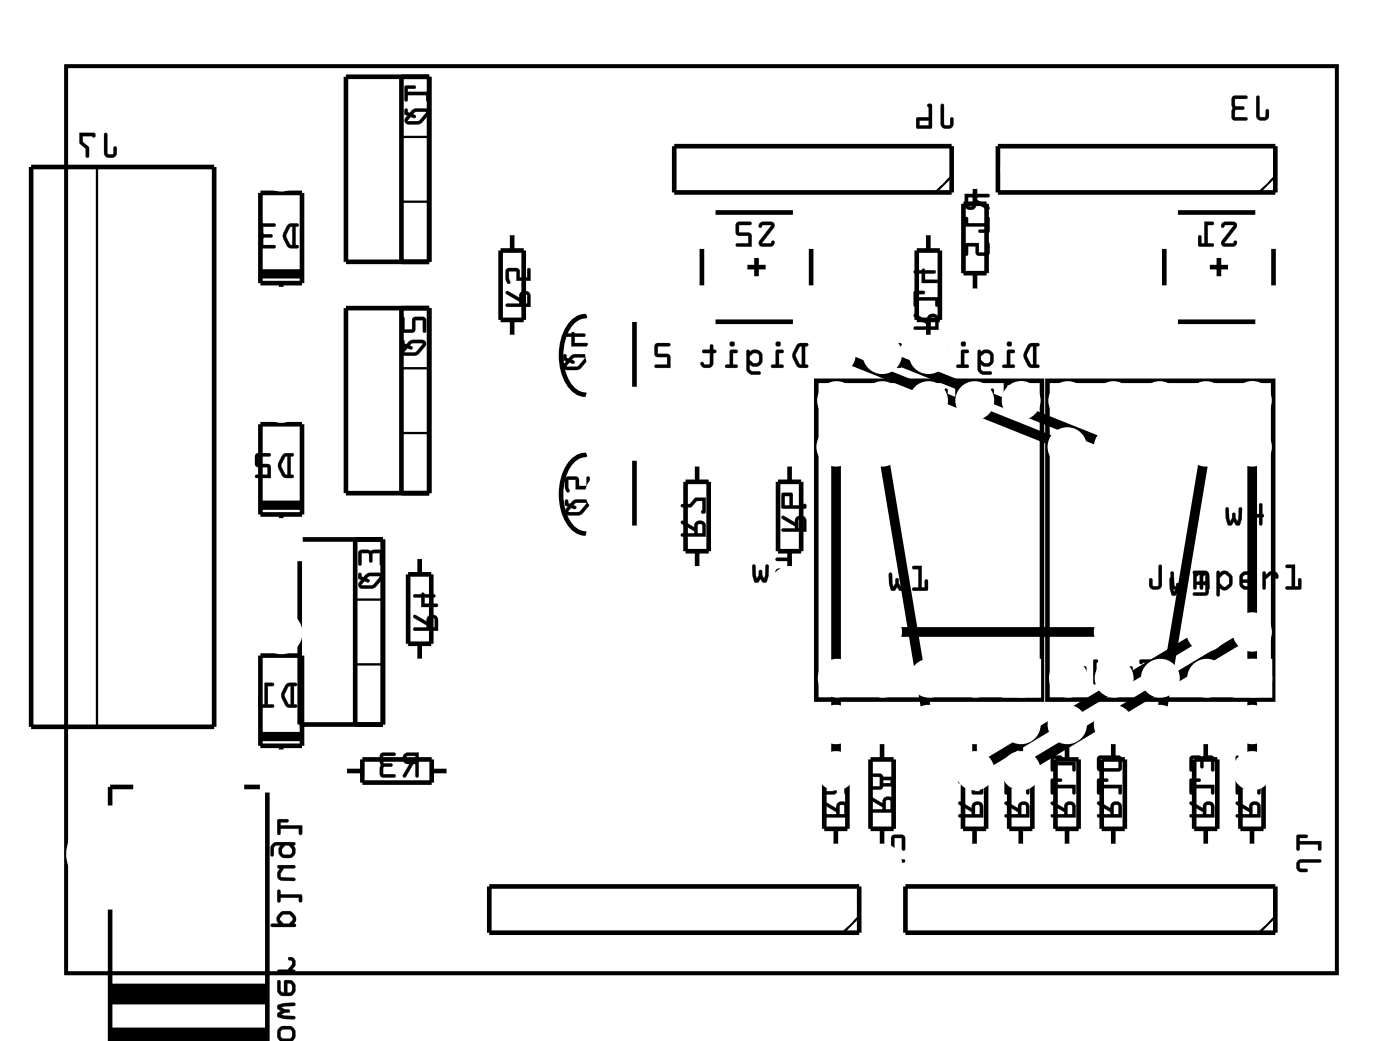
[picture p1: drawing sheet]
<svg xmlns="http://www.w3.org/2000/svg" width="77mm" height="57mm" viewBox="0 0 77 57" stroke-linecap="round" stroke-linejoin="round" font-family="sans-serif">
<path d="M3.6 3.6h69.8v49.8h-69.8z" fill="none" stroke="#000" stroke-width=".2"/>
<g fill="#000">
<path d="M5.7 7.3v1.1a.36 .36 0 0 0 .4 .3 .36 .36 0 0 0 .3-.3v-.3l-.1-.1-.1 .1v.4l-.3-.1v-1zM4.4 7.3v.6l.3 .3v.4l.1 .1 .1-.6-.4-.3v-.3h.6l.1-.1z"/>
<path d="M5.7 7.3v1.1a.37 .37 0 0 0 .4 .3 .37 .37 0 0 0 .3-.3v-.3a.1 .1 0 0 0-.1-.1 .1 .1 0 0 0-.1 .1v.3h-.3v-1zM5.7 7.3l.2 .1v1l.3 .1 .1-.5 .1 .1v.3a.35 .35 0 0 1-.3 .3 .35 .35 0 0 1-.4-.3zM4.4 7.3v.6l.3 .3v.4a.1 .1 0 0 0 .1 .1 .1 .1 0 0 0 .1-.1v-.5l-.4-.3v-.3h.6v.1l.1-.3zM4.4 7.3l.8 .1-.1 .1h-.6v.3l.4 .3-.1 .5h-.1v-.4l-.3-.3z"/>
<path d="M15.8 12.4a.81 .81 0 0 0 0 1.1l.5 .1 .1-.1h-.2v-1.1h.2v-.1h-.4zM16 12.5l.1-.1v1.1l-.2-.1-.2-.5zM14.3 12.3v1.2l.2 .1h.6v-.1h-.6v-.4l.4-.1 .1-.1h-.1l-.4-.1v-.4h.6v-.1z"/>
<path d="M15.8 12.4l-.3 .5 .1 .2 .2 .5h.5a.1 .1 0 0 0 .1-.1 .1 .1 0 0 0-.1-.1l-.1 .1v-1.1l.1 .1a.1 .1 0 0 0 .1-.1 .1 .1 0 0 0-.1-.1zM15.8 12.4l.2-.1h.4v.1h-.2v1.1h.2v.1h-.5l-.3-.5v-.3zM16 12.5l.1-.1v1.1l-.2-.1-.2-.5zM15.9 12.4l-.2 .5 .2 .5 .2 .1v-1.1zM14.3 12.3v1.2l.2 .1h.6a.1 .1 0 0 0 .1-.1 .1 .1 0 0 0-.1-.1l-.6 .1v-.4l.4-.1a.1 .1 0 0 0 .1-.1 .1 .1 0 0 0-.1 0l-.4-.1v-.4l.6 .1a.1 .1 0 0 0 .1-.1 .1 .1 0 0 0-.1-.1zM14.3 12.3h.8v.1h-.7l.1 .4 .4 .1h.1l-.1 .1-.4 .1-.1 .4h.7v.1h-.6l-.2-.1z"/>
<path d="M22.1 18.7l-.1 .3h.2l-.2 .3 .2 .2a.91 .91 0 0 0 1.2-.6l-.1-.2h-.1h-.6l-.3 .2h-.1v-.2zM22.6 18.9h.6l-.4 .4h-.6l.2-.2 .1 .1a.14 .14 0 0 0 .2-.2 .11 .11 0 0 0-.2 0zM22.1 17.4l-.1 .9 .8-.1v-.6h.4v.6h.2v-.6l-.1-.2h-.6l-.1 .7h-.4v-.6z"/>
<path d="M22.1 18.7l-.1 .3h.2l-.2 .2 .1 .3a.92 .92 0 0 0 1.3-.5v-.2l-.1-.1h-.7l-.3 .2h-.1v-.2zM22.1 18.7h.1v.2h.1l.3-.2h.6a.21 .21 0 0 1 .2 .1 .21 .21 0 0 1-.1 .2l-.3 .4a.97 .97 0 0 1-.8 .1l-.1-.2 .1-.3h-.2zM22.5 19l.2-.2 .5 .1-.4 .4h-.6l.2-.2 .1 .1a.12 .12 0 0 0 .2-.1 .12 .12 0 0 0-.2-.1zM22.6 18.9l-.1 .1a.11 .11 0 0 1 .1 0 .11 .11 0 0 1-.1 .2l-.1-.1-.2 .2h.6l.4-.4-.5-.1zM22.1 17.4l-.1 .9 .8-.1v-.6h.4v.6a.1 .1 0 0 0 .1 .1 .1 .1 0 0 0 .1-.1v-.6l-.1-.2h-.6l-.1 .7h-.4v-.7zM22.1 17.4l.1 .1v.6h.4l.1-.6 .6-.1 .1 .2v.6h-.2v-.6h-.4v.6l-.8 .1z"/>
<path d="M22.2 6v.3h.2l-.2 .3 .2 .2a.91 .91 0 0 0 1.2-.6l-.1-.2h-.1h-.6l-.3 .2h-.1v-.2zM22.7 6.2h.7l-.4 .4h-.6l.2-.2 .1 .1a.11 .11 0 0 0 .1-.2 .11 .11 0 0 0-.1 0zM22.2 4.7l.1 .9 .1-.1v-.3h1v.3h.2v-.5h-1.2v-.1h.4v-.1z"/>
<path d="M22.2 6v.3h.2l-.2 .2 .1 .3a.92 .92 0 0 0 1.2-.5l.1-.2-.1-.1h-.7l-.3 .2h-.1v-.2zM22.3 6h.1v.2h.1l.3-.2h.6a.21 .21 0 0 1 .2 .1 .21 .21 0 0 1-.1 .2l-.3 .4a.97 .97 0 0 1-.8 .1l-.2-.2 .2-.3h-.2zM22.7 6.3l.2-.2 .5 .1-.4 .4h-.6l.2-.2 .1 .1a.12 .12 0 0 0 .1-.1 .12 .12 0 0 0-.1-.1zM22.7 6.2v.1a.11 .11 0 0 1 .1 0 .11 .11 0 0 1-.1 .2l-.1-.1-.2 .2h.6l.4-.4-.5-.1zM22.2 4.7v.8a.1 .1 0 0 0 .1 .1 .1 .1 0 0 0 .1-.1v-.3h1v.3a.1 .1 0 0 0 .1 .1 .1 .1 0 0 0 .1-.1v-.5h-1.2v-.1h.4a.1 .1 0 0 0 .1-.1 .1 .1 0 0 0-.1-.1zM22.3 4.7l.5 .1v.1h-.4v.2l1.2-.1v.5h-.2v-.3h-1v.3l-.1 .1z"/>
<path d="M27.8 16v.1l.7 .4v.2h-.7v.1h.1h1.2v-.6a.31 .31 0 0 0-.3-.2 .31 .31 0 0 0-.3 .3zM28.7 16.2h.3v.5h-.3zM27.8 14.8v.5a.15 .15 0 0 0 0 .2 .15 .15 0 0 0 .2 0v-.6h.4v.5h.7v-.6h-.1v.4h-.5v-.4l-.1-.1z"/>
<path d="M27.8 16v.2l.7 .3v.2h-.6a.1 .1 0 0 0-.1 .1 .1 .1 0 0 0 .1 .1h1.2v-.7a.32 .32 0 0 0-.3-.2 .32 .32 0 0 0-.3 .3l-.6-.3zM27.8 16h.1l.6 .4a.31 .31 0 0 1 .3-.4 .31 .31 0 0 1 .3 .2v.6h-1.2h-.1v-.1h.7v-.2l-.7-.4zM28.7 16.2h.3v.5h-.3zM28.7 16.2v.5h.3v-.5zM27.8 14.8v.5l.1 .2a.1 .1 0 0 0 .1 .1 .1 .1 0 0 0 0-.1v-.6h.4v.5h.7v-.6a.1 .1 0 0 0 0-.1 .1 .1 0 0 0-.1 .1v.4h-.5v-.4l-.1-.1zM27.8 14.8l.6-.1 .1 .1v.4h.5v-.4l.1-.1v.7h-.7v-.5h-.5l.1 .6-.1 .1-.1-.3z"/>
<path d="M41.7 12.2v.2v.1l.2-.1h.5l-.7 .8v.2l.2 .1h.5l.1-.1v-.2l-.2 .2-.4-.1 .6-.8v-.2l-.1-.1zM40.5 12.2l-.1 .6 .2 .1h.5v.5h-.6l-.1 .1h.9l-.1-.7h-.6v-.4h.6l.1-.2z"/>
<path d="M41.7 12.2v.2a.13 .13 0 0 0 .1 .1 .13 .13 0 0 0 .1-.1h.5l-.7 .8a.21 .21 0 0 0 0 .2 .21 .21 0 0 0 .2 .1h.5l.2-.2a.13 .13 0 0 0-.2-.1 .13 .13 0 0 0-.1 .2l-.4-.1 .6-.8a.21 .21 0 0 0-.1-.3zM41.8 12.3l.6-.1a.2 .2 0 0 1 .1 .3l-.7 .8 .5 .1 .2-.2v.3h-.7l-.1-.2 .7-.9-.5-.1-.2 .2zM40.5 12.2v.7h.6v.5h-.6a.1 .1 0 0 0-.1 .1 .1 .1 0 0 0 .1 0h.8l-.1-.7h-.6v-.4h.6a.1 .1 0 0 0 .1-.1 .1 .1 0 0 0-.1-.1zM40.5 12.2h.8l-.1 .1h-.6v.5h.6l.1 .7h-.9l.1-.1h.6v-.5h-.5l-.2-.1z"/>
<path d="M50.2 17.3v.1l.7 .4v.1h-.7v.1l.1 .1h1.3v-.6a.31 .31 0 0 0-.4-.3 .31 .31 0 0 0-.3 .4zM51.1 17.4l.3 .1v.4h-.3zM50.2 16v.8h.2v-.3h1v.3h.1l.1-.5h-1.2v-.2h.4v-.1zM50.2 14.9v.1h.4v.5h.9v-.1h-.7v-.4h.6v-.2h-.6h-.1h-.1z"/>
<path d="M50.2 17.3v.1l.7 .4v.1h-.6a.1 .1 0 0 0-.1 .1 .1 .1 0 0 0 .1 .1h1.3v-.6a.32 .32 0 0 0-.4-.3 .32 .32 0 0 0-.3 .4l-.6-.4zM50.2 17.3l.1-.1 .6 .4a.31 .31 0 0 1 .3-.4 .31 .31 0 0 1 .3 .3l.1 .6h-1.3l-.1-.1v-.1h.7v-.1l-.7-.4zM51.1 17.4l.3 .1v.4h-.3zM51.1 17.4v.5h.3v-.4zM50.2 16v.8a.1 .1 0 0 0 .1 0 .1 .1 0 0 0 .1 0v-.3h1v.3a.1 .1 0 0 0 .1 0 .1 .1 0 0 0 .1 0v-.5h-1.2v-.2l.3 .1a.1 .1 0 0 0 .1-.1 .1 .1 0 0 0-.1-.1zM50.2 16h.6v.1h-.4v.2h1.2l-.1 .5h-.1v-.3h-1v.3h-.2zM50.2 14.9v.1h.4v.5h.9a.1 .1 0 0 0 .1-.1 .1 .1 0 0 0-.1 0h-.7v-.4h.5a.1 .1 0 0 0 .1-.1 .1 .1 0 0 0-.1-.1h-.5a.09 .09 0 0 0-.1-.1 .09 .09 0 0 0-.1 .1zM50.2 14.9l.4-.1h.1h.1l.5 .1v.1h-.5v.4h.7v.1h-.9v-.5h-.4z"/>
<path d="M51.7 5.7v1.1a.36 .36 0 0 0 .3 .3 .36 .36 0 0 0 .4-.3v-.3l-.1-.1-.1 .1v.4l-.3-.1v-1zM51 5.7v.7l-.6 .1v.6l.8-.1v-1.2l-.1-.1zM50.5 6.6h.5v.3h-.5z"/>
<path d="M51.7 5.7v1.1a.37 .37 0 0 0 .3 .3 .37 .37 0 0 0 .4-.3v-.3a.1 .1 0 0 0-.1-.1 .1 .1 0 0 0-.1 .1v.4h-.3v-1.1zM51.7 5.7l.1 .1 .1 1 .3 .1 .1-.5 .1 .1v.3a.35 .35 0 0 1-.4 .3 .35 .35 0 0 1-.3-.3zM51 5.7v.7l-.7 .1 .1 .6 .8-.1v-1.2l-.1-.1zM51 5.7l.2 .1v1.2h-.8v-.5l.6-.1zM50.5 6.6h.5v.3h-.5zM50.5 6.6v.3h.5v-.3z"/>
<path d="M53 10.6v.7a.31 .31 0 0 0 .4 .2 .31 .31 0 0 0 .2-.3l.7 .3 .1-.1-.8-.5v-.1h.7l.1-.1zM53.2 10.8h.2v.5h-.2zM53 11.9v.5h1.2v.2h-.4l-.1 .1h.7l-.1-.8-.1 .1v.3h-1v-.3zM53 13.3v.7h.1h.1v-.5h.4v.4l.1 .1h.6l.1-.1v-.4a.16 .16 0 0 0-.1-.3 .15 .15 0 0 0-.2 .1l.1 .6h-.4v-.6z"/>
<path d="M53 10.6v.7a.32 .32 0 0 0 .4 .2 .32 .32 0 0 0 .2-.3l.6 .3a.1 .1 0 0 0 .2 0 .11 .11 0 0 0-.1-.2l-.7-.4v-.1h.7a.1 .1 0 0 0 .1-.1 .1 .1 0 0 0-.1-.1zM53 10.6l1.3 .1v.1h-.7v.2l.7 .4v.1l-.7-.4a.31 .31 0 0 1-.2 .4 .31 .31 0 0 1-.4-.2zM53.2 10.8h.2v.5h-.2zM53.2 10.8v.5h.2l.1-.5zM53 11.9v.5h1.2v.2h-.4a.1 .1 0 0 0-.1 .1 .1 .1 0 0 0 .1 .1h.5l.1-.8a.1 .1 0 0 0-.1-.1 .1 .1 0 0 0-.1 .1v.3h-1v-.3zM53 11.9l.2 .1v.3h1v-.3l.1-.1v.8h-.5v-.1h.4v-.2h-1.2zM53 13.3v.7a.1 .1 0 0 0 .1 .1 .1 .1 0 0 0 .1-.1v-.5h.4v.5h.7l.1-.1-.1-.7a.1 .1 0 0 0-.1 0 .1 .1 0 0 0-.1 .1l.1 .6h-.4v-.6zM53 13.3h.8v.6h.4l-.1-.6 .1-.1 .2 .2-.1 .5-.1 .1h-.5l-.1-.1v-.4h-.4v.5h-.1z"/>
<path d="M67.1 12.2v.2v.1l.2-.1h.5l-.7 .8v.2l.2 .1h.5l.1-.1v-.2l-.2 .2-.4-.1 .6-.8v-.2l-.1-.1zM66.2 12.2v1.2h-.2v-.4l-.1-.1-.1 .6h.8v-.1h-.3v-1l.3-.1 .1-.1z"/>
<path d="M67.1 12.2v.2a.13 .13 0 0 0 .1 .1 .13 .13 0 0 0 .1-.1h.5l-.7 .8a.21 .21 0 0 0 0 .2 .21 .21 0 0 0 .2 .1h.5l.2-.2a.13 .13 0 0 0-.2-.1 .13 .13 0 0 0-.1 .2l-.4-.1 .6-.8a.21 .21 0 0 0-.1-.3zM67.2 12.3l.6-.1a.2 .2 0 0 1 .1 .3l-.7 .8 .5 .1 .2-.2v.3h-.7l-.1-.2 .7-.9-.5-.1-.2 .2zM66.2 12.2v1.2h-.2v-.4a.1 .1 0 0 0-.1-.1 .1 .1 0 0 0-.1 .1v.5h.8a.1 .1 0 0 0 .1 0 .1 .1 0 0 0-.1-.1h-.3v-1h.3a.1 .1 0 0 0 .1-.1 .1 .1 0 0 0-.1-.1zM66.2 12.2h.5l-.1 .1h-.3v1.1h.3v.1h-.8l.1-.6 .1 .1v.4h.2z"/>
<path d="M69 5.3v1.1a.36 .36 0 0 0 .4 .2 .36 .36 0 0 0 .3-.2v-.4h-.1h-.1v.4h-.3v-1.1zM67.7 5.3v1.2l.1 .1h.7v-.2h-.7l.1-.4h.4l.1-.1h-.1l-.4-.1-.1-.4h.6l.1-.1z"/>
<path d="M69 5.3v1.1a.37 .37 0 0 0 .4 .2 .37 .37 0 0 0 .3-.2v-.3a.1 .1 0 0 0-.1-.1 .1 .1 0 0 0-.1 .1v.3h-.3v-1.1zM69 5.3h.2v1.1h.3l.1-.4 .1 .1v.3a.35 .35 0 0 1-.3 .2 .35 .35 0 0 1-.4-.2zM67.7 5.3v1.2l.1 .1h.6a.1 .1 0 0 0 .1-.1 .1 .1 0 0 0-.1-.1h-.6l.1-.3 .4-.1a.1 .1 0 0 0 .1-.1 .1 .1 0 0 0-.1-.1h-.4l-.1-.4h.6a.1 .1 0 0 0 .1-.1 .1 .1 0 0 0-.1-.1zM67.7 5.3h.8l-.1 .1h-.6l.1 .4 .4 .1v.1h-.4l-.1 .4 .7 .1v.1h-.7l-.1-.1z"/>
<path d="M3.6 3.6v49.8h69.8v-49.8zM3.6 3.6h69.8v49.8h-69.8z"/>
<path d="M15.5 25a.81 .81 0 0 0 0 1.2h.6l-.1-.1v-1l.1-.1v-.1h-.4zM15.7 25.1h.1v1l-.1-.1-.3-.4zM14.1 24.9l-.1 .6 .2 .1h.5v.5h-.6l-.1 .1h.9l-.1-.7h-.6v-.4h.6l.1-.2z"/>
<path d="M15.5 25l-.2 .5v.2l.3 .5h.5a.1 .1 0 0 0 0-.1h-.1v-1h.1a.1 .1 0 0 0 0-.1 .1 .1 0 0 0 0-.1zM15.5 25l.2-.1h.4v.1h-.1v1.1h.1v.1h-.5l-.3-.5v-.3zM15.7 25.1h.1v1l-.1-.1-.2-.4zM15.7 25.1l-.3 .5 .2 .4 .2 .1v-1.1zM14.1 24.9v.7h.6v.5h-.6a.1 .1 0 0 0-.1 .1 .1 .1 0 0 0 .1 0h.8l-.1-.7h-.6v-.4h.6a.1 .1 0 0 0 .1-.1 .1 .1 0 0 0-.1-.1zM14.1 24.9h.8l-.1 .1h-.6v.5h.6l.1 .7h-.9l.1-.1h.6v-.5h-.5l-.2-.1z"/>
<path d="M15.7 37.6a.81 .81 0 0 0 0 1.2l.5 .1 .1-.1-.2-.1v-1l.2-.1v-.1h-.4zM15.9 37.7h.1v1l-.2-.1-.2-.4zM14.5 37.5v1.2h-.1v-.4l-.2-.1v.6h.8v-.1h-.3v-1h.3l.1-.2z"/>
<path d="M15.7 37.6l-.2 .5v.3l.3 .4 .4 .1a.1 .1 0 0 0 .1-.1 .1 .1 0 0 0-.1-.1h-.1v-1h.1a.1 .1 0 0 0 .1-.1 .1 .1 0 0 0-.1-.1zM15.7 37.6l.2-.1h.4v.2h-.2v1h.2v.1h-.5l-.3-.5v-.3zM15.9 37.7h.1v1l-.2-.1-.2-.4zM15.9 37.7l-.3 .5 .2 .4 .2 .1v-1zM14.5 37.5v1.2h-.1v-.4a.1 .1 0 0 0-.1-.1 .1 .1 0 0 0-.1 .1v.5l.8 .1a.1 .1 0 0 0 .1-.1 .1 .1 0 0 0-.1-.1h-.3v-1h.3a.1 .1 0 0 0 .1-.1 .1 .1 0 0 0-.1-.1zM14.5 37.5h.5v.2h-.3v1h.3v.1h-.8v-.6l.1 .1 .1 .4h.1z"/>
<path d="M19.7 31.5v.3h.1l-.1 .3 .1 .2a.91 .91 0 0 0 1.2-.6v-.2l-.2-.1-.6 .1-.2 .2h-.1l-.1-.2zM20.2 31.7h.7l-.4 .4h-.6l.1-.2 .2 .1a.11 .11 0 0 0 .1-.2 .11 .11 0 0 0-.2 0zM19.7 30.2v.8h.2v-.6h.3l.1 .4 .1 .1v-.1l.1-.4h.4v.6h.1v-.6l-.1-.2z"/>
<path d="M19.7 31.5v.3h.1l-.1 .2v.3a.92 .92 0 0 0 1.3-.5v-.2l-.1-.1-.6-.1-.3 .3h-.1l-.1-.2zM19.7 31.5h.1l.1 .2h.1l.2-.2h.6a.21 .21 0 0 1 .2 .1 .21 .21 0 0 1 0 .2l-.3 .4a.97 .97 0 0 1-.9 .1l-.1-.2 .2-.3h-.2zM20.1 31.8l.2-.2 .6 .1-.4 .4h-.6l.1-.2 .2 .1a.12 .12 0 0 0 .1-.2 .12 .12 0 0 0-.2 0zM20.2 31.7l-.1 .1a.11 .11 0 0 1 .2 0 .11 .11 0 0 1-.1 .2l-.2-.1-.1 .2h.6l.4-.4-.6-.1zM19.7 30.2v.8a.1 .1 0 0 0 .1 .1 .1 .1 0 0 0 .1-.1v-.6h.3l.1 .4a.1 .1 0 0 0 .1 .1 .1 .1 0 0 0 .1-.1v-.4h.4v.6a.1 .1 0 0 0 .1 .1 .1 .1 0 0 0 .1-.1v-.6l-.2-.2zM19.7 30.2h1.2l.1 .2v.6h-.1v-.6h-.4l-.1 .4v.1l-.1-.1v-.4h-.4v.6h-.2z"/>
<path d="M22.7 33.8v.1l.7 .4v.2h-.6l-.1 .1h.1h1.3v-.6a.31 .31 0 0 0-.4-.2 .31 .31 0 0 0-.3 .3zM23.6 34h.3v.5h-.3zM22.7 32.7l.1 .1h.3v.5h1l-.1-.2h-.7v-.3h.6v-.2h-.6l-.1-.1-.1 .1z"/>
<path d="M22.7 33.8v.1l.7 .4v.2l-.6-.1a.1 .1 0 0 0-.1 .1 .1 .1 0 0 0 .1 .1h1.3v-.6a.32 .32 0 0 0-.4-.3 .32 .32 0 0 0-.3 .4l-.6-.3zM22.7 33.8h.1l.6 .3a.31 .31 0 0 1 .3-.3 .31 .31 0 0 1 .4 .2v.6h-1.3h-.1l.1-.1h.6v-.2l-.7-.4zM23.6 34h.3v.5h-.3zM23.6 34v.5h.3v-.5zM22.7 32.6l.1 .2h.3v.5h.9a.1 .1 0 0 0 .1-.1 .1 .1 0 0 0-.1-.1h-.7v-.3h.5a.1 .1 0 0 0 .1-.1 .1 .1 0 0 0-.1-.1h-.5a.09 .09 0 0 0-.1-.1 .09 .09 0 0 0-.1 .1zM22.7 32.7l.5-.1v-.1l.1 .1h.6v.2h-.6v.4h.7v.1h-.9l.1-.5h-.4z"/>
<path d="M31 19.5l-.1 .3h.2l-.2 .3 .2 .2a.91 .91 0 0 0 1.2-.6l-.1-.2-.1-.1-.6 .1-.3 .2-.1-.1v-.1zM31.5 19.7h.6l-.4 .4h-.6l.2-.2 .1 .1a.14 .14 0 0 0 .2-.2 .11 .11 0 0 0-.2 0zM31 18.3v.2h.4v.5h.9l-.1-.2h-.6v-.3h.5v-.2h-.5l-.1-.1-.1 .1z"/>
<path d="M31 19.5l-.1 .3h.2l-.2 .2 .1 .3a.92 .92 0 0 0 1.3-.5v-.2l-.1-.1-.7-.1-.3 .3-.1-.1v-.1zM31 19.5h.1v.2h.1l.3-.2h.6a.21 .21 0 0 1 .2 .1 .21 .21 0 0 1-.1 .2l-.3 .4a.97 .97 0 0 1-.8 .1l-.1-.2 .1-.3h-.2zM31.4 19.7l.2-.1 .5 .1-.4 .4h-.6l.2-.2 .1 .1a.14 .14 0 0 0 .2-.2 .12 .12 0 0 0-.2-.1zM31.5 19.7l-.1 .1a.11 .11 0 0 1 .1 0 .11 .11 0 0 1-.1 .2l-.1-.1-.2 .2h.6l.4-.4-.5-.1zM31 18.3v.2h.4v.5h.8a.1 .1 0 0 0 .1-.1 .1 .1 0 0 0-.1-.1h-.6v-.3h.5a.1 .1 0 0 0 .1-.1 .1 .1 0 0 0-.1-.1h-.5a.09 .09 0 0 0-.1-.1 .09 .09 0 0 0-.1 .1zM31 18.3h.4l.1-.1 .1 .1h.5v.2h-.5v.3h.6l.1 .2h-.9v-.5h-.4z"/>
<path d="M31.1 27.4l-.1 .3 .2 .1-.2 .3 .2 .2a.91 .91 0 0 0 1.2-.7l-.1-.1-.1-.1h-.6l-.3 .3-.1-.1v-.2zM31.6 27.7l.6-.1-.4 .5h-.6l.2-.2h.1a.11 .11 0 0 0 .1-.1 .11 .11 0 0 0-.1-.1zM31.1 26.2l-.1 .5a.16 .16 0 0 0 .1 .3 .15 .15 0 0 0 .2-.1l-.1-.6h.4v.6h.8v-.7h-.2v.5h-.4v-.4l-.1-.1z"/>
<path d="M31.1 27.4l-.1 .4h.2l-.2 .2 .1 .2a.92 .92 0 0 0 1.2-.4l.1-.2-.1-.2h-.7l-.3 .3-.1-.1v-.2zM31.1 27.5h.1v.1l.1 .1 .3-.3h.6a.21 .21 0 0 1 .2 .2 .21 .21 0 0 1-.1 .2l-.3 .4a.97 .97 0 0 1-.8 .1l-.2-.2 .2-.3-.2-.1zM31.5 27.7l.2-.1 .5 .1-.4 .4h-.6l.2-.2h.1a.12 .12 0 0 0 .2-.1 .12 .12 0 0 0-.2-.1zM31.5 27.7a.11 .11 0 0 1 .1 .1 .11 .11 0 0 1-.1 .1h-.1l-.2 .2h.6l.4-.5h-.5zM31.1 26.2l-.1 .5 .1 .3a.1 .1 0 0 0 .1 0 .1 .1 0 0 0 .1-.1l-.1-.6h.4v.6h.8v-.7a.1 .1 0 0 0-.1 0 .1 .1 0 0 0-.1 0v.5h-.4v-.4l-.1-.1zM31.1 26.2h.6l.1 .1v.4h.4v-.5h.1l.1 .7h-.8v-.6h-.4l.1 .6-.1 .1-.2-.2z"/>
<path d="M37.4 28.6v.2l.7 .4v.1h-.6l-.1 .1 .1 .1h1.3v-.6a.31 .31 0 0 0-.4-.3 .31 .31 0 0 0-.3 .4zM38.3 28.8h.3v.5h-.3zM37.4 27.7l.1 .1h.4l.4-.3h.3l-.1 .6h.3v-.8h-.6l-.3 .4z"/>
<path d="M37.4 28.6v.2l.7 .4v.1h-.6a.1 .1 0 0 0-.1 .1 .1 .1 0 0 0 .1 .1h1.3v-.6a.32 .32 0 0 0-.4-.3 .32 .32 0 0 0-.3 .4l-.6-.4zM37.4 28.6h.1l.6 .4a.31 .31 0 0 1 .3-.4 .31 .31 0 0 1 .4 .3v.6l-1.3-.1h-.1l.1-.1h.6v-.1l-.7-.4zM38.4 28.8h.2v.5h-.3zM38.3 28.8v.5h.3v-.5zM37.4 27.7l.1 .2h.4l.4-.4h.3v.5l-.1 .1h.3v-.8h-.6l-.3 .4zM37.4 27.7h.5l.3-.4h.6l-.1 .8h-.2l.1-.6h-.3l-.4 .3h-.4z"/>
<path d="M41.3 31h.2l.1 .8 .1-.4a.1 .1 0 0 1 .1-.1 .1 .1 0 0 1 .1 .1l.1 .4v-.7a.1 .1 0 0 1 .1-.1 .1 .1 0 0 1 .1 .1l-.1 .9h-.2l-.1-.2-.1 .2h-.2l-.2-.4zM41.4 31l-.1 .6 .1 .3 .2 .1 .2-.2 .1 .2h.2l.1-.4v-.6l-.1 .1-.1 .7-.2-.5-.2 .5-.1-.7zM42.6 30.6h.7l.2 .1-.1 .6-.6 .1v.4h.6a.1 .1 0 0 1 .1 .1 .1 .1 0 0 1-.1 .1h-.8l.1-.7 .6-.1v-.4h-.6zM42.6 30.7l.1 .1h.6v.4l-.6 .1-.1 .7h.8v-.2h-.6v-.4l.6-.1 .1-.6-.2-.1z"/>
<path d="M41.3 31h.2l.1 .8 .2-.5 .2 .5 .1-.8h.1v.1a.95 .95 0 0 1-.1 .9h-.2l-.1-.2-.2 .2h-.1a.95 .95 0 0 1-.2-.9zM42.6 30.6h.7l.2 .1-.1 .6-.6 .1v.4h.6v.2h-.8l.1-.7 .6-.1v-.4h-.6z"/>
<path d="M43 28.3v.2l.7 .4v.1h-.7l-.1 .1 .1 .1h1.3v-.6a.31 .31 0 0 0-.4-.3 .31 .31 0 0 0-.2 .4zM43.9 28.5l.2 .1v.4h-.3zM43 27.1v.8h1.3l-.1-.2-.1 .1h-.5l-.1-.7zM43.1 27.2h.3v.6h-.3z"/>
<path d="M42.9 28.3l.1 .2 .7 .4v.1h-.7a.1 .1 0 0 0-.1 .1 .1 .1 0 0 0 .1 .1h1.3v-.6a.32 .32 0 0 0-.4-.3 .32 .32 0 0 0-.2 .4l-.6-.4zM43 28.4l.1-.1 .6 .4a.31 .31 0 0 1 .2-.4 .31 .31 0 0 1 .4 .3v.6h-1.3l-.1-.1 .1-.1h.7v-.1l-.7-.4zM43.9 28.5l.2 .1v.4h-.3zM43.9 28.5l-.1 .5h.3v-.5zM42.9 27.1l.1 .8h1.2l.1-.1a.09 .09 0 0 0-.1-.1 .09 .09 0 0 0-.1 .1h-.5l-.1-.7zM43 27.1h.5v.7h.6l.1-.1 .1 .2h-1.3zM43.1 27.2h.3v.6h-.3zM43.1 27.2v.6h.3v-.6z"/>
<path d="M43.8 18.9a.81 .81 0 0 0 0 1.2l.5 .1 .1-.1-.2-.1v-1h.2v-.1l-.4-.1zM43.9 19h.1v1h-.1l-.2-.5zM42.6 19.2v.8h-.2v.1l.6 .1v-.2h-.2v-.6h.2v-.1zM42.6 18.9a.15 .15 0 0 0 .3 0 .15 .15 0 0 0-.3 0zM41 19.2v1.2l.2 .2h.5v-.2l-.5-.1v-.3l.2 .1 .4-.1 .1-.2-.1-.4-.2-.2h-.2l-.2 .1-.1-.1zM41.2 19.5l.2-.1h.2l.1 .1v.4h-.2h-.1l-.2-.1zM40.1 19.2v.8h-.2l-.1 .1 .7 .1v-.2h-.2v-.6h.2v-.1zM40.1 18.9a.15 .15 0 0 0 .3 0 .15 .15 0 0 0-.3 0zM38.6 19.2v.2h.4v.5l-.3 .1-.1-.1h-.1a.35 .35 0 0 0 .3 .3 .35 .35 0 0 0 .4-.3v-.5l.1-.1-.1-.1v-.3l-.2 .1v.2zM36 18.9v.6l.1 .1h.5v.4h-.6v.1l.8 .1v-.7l-.7-.1v-.4h.6l.1-.1z"/>
<path d="M43.8 18.9l-.3 .5 .1 .3 .2 .5h.5a.1 .1 0 0 0 .1-.1 .1 .1 0 0 0-.1-.1h-.1v-1h.1a.1 .1 0 0 0 .1-.1 .1 .1 0 0 0-.1-.1zM43.8 18.9l.2-.1 .4 .1-.1 .1h-.1v1l.2 .1-.1 .1-.5-.1-.2-.4v-.4zM43.9 19h.1v1h-.1l-.2-.5zM43.9 19l-.2 .5 .2 .5h.2v-1zM42.6 19.2v.8h-.2a.1 .1 0 0 0-.1 .1 .1 .1 0 0 0 .1 .1h.6a.1 .1 0 0 0 .1-.1 .1 .1 0 0 0-.1-.1h-.2v-.6h.2a.1 .1 0 0 0 .1-.1 .1 .1 0 0 0-.1-.1zM42.6 19.2l.4 .1v.1h-.2v.6l.2 .1v.1l-.6-.1v-.1h.2zM42.6 18.9a.15 .15 0 0 0 .3 0 .15 .15 0 0 0-.3 0zM42.6 18.9a.15 .15 0 0 1 .3 0 .15 .15 0 0 1-.3 0zM41 19.2v1.2l.2 .2h.5a.1 .1 0 0 0 .1-.1 .1 .1 0 0 0-.1-.1h-.4l-.1-.4 .2 .1 .4-.1 .1-.2-.1-.4-.2-.2h-.2l-.2 .1-.1-.1zM41 19.2h.1a.19 .19 0 0 0 .3 0h.2l.2 .2v.5l-.2 .2-.4-.1v.3l.1 .1h.4v.2l-.5-.1-.2-.1zM41.2 19.5l.2-.1h.2l.1 .1v.3l-.3 .1-.2-.1zM41.2 19.5v.3l.2 .1 .1 .1 .2-.1v-.4l-.1-.1h-.2zM40.1 19.2v.8h-.2a.1 .1 0 0 0-.1 .1 .1 .1 0 0 0 .1 .1h.5a.1 .1 0 0 0 .1-.1 .1 .1 0 0 0-.1-.1h-.1v-.6h.1a.1 .1 0 0 0 .1-.1 .1 .1 0 0 0-.1-.1zM40.1 19.2l.4 .1v.1h-.2v.6l.2 .1v.1l-.7-.1 .1-.1h.2zM40.1 18.9a.15 .15 0 0 0 .3 0 .15 .15 0 0 0-.3 0zM40.1 18.9a.13 .13 0 0 1 .2 0 .13 .13 0 0 1-.2 0zM38.6 19.2v.2h.4v.5l-.3 .1-.1-.1h-.1a.21 .21 0 0 0 0 .2 .21 .21 0 0 0 .2 .1h.3l.2-.2v-.6l.2-.1-.2-.1v-.2a.1 .1 0 0 0-.1-.1 .1 .1 0 0 0-.1 .1v.2zM38.6 19.2h.4v-.2l.1-.1 .1 .3 .1 .1-.1 .1v.5a.37 .37 0 0 1-.4 .3 .37 .37 0 0 1-.3-.2l.1-.1 .1 .1h.3v-.1v-.5h-.4zM36 18.9v.7h.6v.4h-.6a.1 .1 0 0 0-.1 .1 .1 .1 0 0 0 .1 .1h.8v-.7l-.7-.1v-.4h.6a.1 .1 0 0 0 .1-.1 .1 .1 0 0 0-.1-.1zM36 18.9h.8l-.1 .1h-.6v.4l.7 .1v.7l-.8-.1v-.1h.7v-.4h-.6l-.1-.1z"/>
<path d="M48.8 31.5h.2l.1 .7 .1-.4a.1 .1 0 0 1 .1-.1 .1 .1 0 0 1 .1 .1l.1 .4v-.7a.1 .1 0 0 1 .1-.1 .1 .1 0 0 1 .1 .1l-.1 .9h-.2l-.1-.2-.1 .2h-.2l-.2-.3zM48.9 31.5l-.1 .6 .1 .3h.2l.2-.2 .1 .2h.2l.1-.3v-.6h-.1l-.1 .7-.2-.5-.2 .5-.1-.7zM50.1 31.1h.5v1.2h.2v-.4a.1 .1 0 0 1 .1-.1 .1 .1 0 0 1 .1 .1v.5h-.8a.1 .1 0 0 1-.1-.1 .1 .1 0 0 1 .1-.1l.3 .1v-1.1h-.3zM50.1 31.1l.1 .1h.3v1.1h-.3l-.1 .1h.8v-.6l-.1 .1v.4h-.2v-1.2z"/>
<path d="M48.9 31.5h.1l.1 .7 .2-.5 .2 .5 .1-.7 .1-.1v.1a.95 .95 0 0 1-.1 .9h-.2l-.1-.2-.2 .2h-.1a.95 .95 0 0 1-.2-.9zM50.1 31.1h.5v1.2h.2v-.4l.1-.1v.6h-.8l.1-.1h.3v-1.1h-.3z"/>
<path d="M51.2 21.4h.1l.1 .7 .1-.4a.1 .1 0 0 1 .1-.1 .1 .1 0 0 1 .1 .1l.1 .4 .1-.7a.1 .1 0 0 1 .1-.1 .1 .1 0 0 1 .1 .1l-.2 .9h-.2l-.1-.2-.1 .2h-.2l-.1-.4zM51.2 21.4v.5l.1 .4h.2l.1-.2 .1 .2h.2l.1-.3v-.6h-.1l-.1 .7-.2-.5-.2 .5-.1-.7zM52.5 21h.2v.7h.3v-.5a.1 .1 0 0 1 .1-.1 .1 .1 0 0 1 .1 .1v.5a.09 .09 0 0 1 .1 .1 .09 .09 0 0 1-.1 .1v.3a.1 .1 0 0 1-.1 .1 .1 .1 0 0 1-.1-.1v-.3h-.5zM52.5 21v.9h.5v.4h.1l.1-.4 .1-.1-.1-.1v-.5h-.2v.5h-.4v-.7z"/>
<path d="M51.2 21.4h.1l.1 .7 .2-.5 .2 .5 .1-.7 .1-.1 .1 .1a.95 .95 0 0 1-.2 .9h-.2l-.1-.2-.1 .2h-.2a.95 .95 0 0 1-.1-.9zM52.5 21h.1l.1 .7h.3v-.5h.2v.5l.1 .1-.1 .1-.1 .4h-.1v-.4h-.5z"/>
<path d="M53.7 21.4h.2v.7l.1-.4a.1 .1 0 0 1 .1-.1 .1 .1 0 0 1 .1 .1l.1 .4 .1-.7a.1 .1 0 0 1 .1-.1 .1 .1 0 0 1 .1 .1l-.1 .9h-.2l-.2-.2-.1 .2h-.1l-.2-.4zM53.7 21.4v.5l.1 .4h.2l.1-.2 .2 .2h.2l.1-.3v-.6h-.2v.7l-.3-.5-.2 .5v-.7zM55.1 21h.7a.1 .1 0 0 1 .1 .1 .1 .1 0 0 1-.1 .1l-.5-.1v.5h.5v.6l-.1 .1h-.7a.1 .1 0 0 1 0-.2 .1 .1 0 0 1 .1 0l.6 .1v-.5h-.6zM55.1 21v.7h.6v.5l-.6-.1-.1 .1 .2 .1h.5l.1-.1v-.5l-.1-.1h-.4v-.5h.5v-.1z"/>
<path d="M53.7 21.4h.2v.7l.2-.5 .2 .5 .1-.7 .1-.1 .1 .1a.95 .95 0 0 1-.1 .9h-.2l-.2-.2-.1 .2h-.2a.95 .95 0 0 1-.1-.9zM55.1 21h.7v.1h-.5v.5h.4l.1 .1v.5l-.1 .1h-.4a.15 .15 0 0 1-.2 0 .15 .15 0 0 1 0-.2l.6 .1v-.5h-.6z"/>
<path d="M56.5 18.9a.81 .81 0 0 0 0 1.2l.5 .1 .1-.1-.2-.1v-1h.2v-.1l-.4-.1zM56.6 19h.1v1h-.1l-.2-.5zM55.3 19.2v.8h-.2v.1l.6 .1v-.2h-.2v-.6h.2v-.1zM55.3 18.9a.15 .15 0 0 0 .3 0 .15 .15 0 0 0-.3 0zM53.7 19.2v1.2l.2 .2h.5v-.2l-.5-.1v-.3l.2 .1 .4-.1 .1-.2-.1-.4-.2-.2h-.2l-.2 .1-.1-.1zM53.9 19.5l.2-.1h.2l.1 .1v.4h-.2h-.1l-.2-.1zM52.8 19.2v.8h-.2l-.1 .1 .7 .1v-.2h-.2v-.6h.2v-.1zM52.8 18.9a.15 .15 0 0 0 .3 0 .15 .15 0 0 0-.3 0zM51.3 19.2v.2h.4v.5l-.3 .1-.1-.1h-.1a.35 .35 0 0 0 .3 .3 .35 .35 0 0 0 .4-.3v-.5l.1-.1-.1-.1v-.3l-.2 .1v.2zM49 18.8v1.2h-.2v-.4h-.1v.5l.8 .1v-.2h-.3v-1h.3v-.1z"/>
<path d="M56.5 18.9l-.3 .5 .1 .3 .2 .5h.5a.1 .1 0 0 0 .1-.1 .1 .1 0 0 0-.1-.1h-.1v-1h.1a.1 .1 0 0 0 .1-.1 .1 .1 0 0 0-.1-.1zM56.5 18.9l.2-.1 .4 .1-.1 .1h-.1v1l.2 .1-.1 .1-.5-.1-.2-.4v-.4zM56.6 19h.1v1h-.1l-.2-.5zM56.6 19l-.2 .5 .2 .5h.2v-1zM55.3 19.2v.8h-.2a.1 .1 0 0 0-.1 .1 .1 .1 0 0 0 .1 .1h.6a.1 .1 0 0 0 .1-.1 .1 .1 0 0 0-.1-.1h-.2v-.6h.2a.1 .1 0 0 0 .1-.1 .1 .1 0 0 0-.1-.1zM55.3 19.2l.4 .1v.1h-.2v.6l.2 .1v.1l-.6-.1v-.1h.2zM55.3 18.9a.15 .15 0 0 0 .3 0 .15 .15 0 0 0-.3 0zM55.3 18.9a.15 .15 0 0 1 .3 0 .15 .15 0 0 1-.3 0zM53.7 19.2v1.2l.2 .2h.5a.1 .1 0 0 0 .1-.1 .1 .1 0 0 0-.1-.1h-.4l-.1-.4 .2 .1 .4-.1 .1-.2-.1-.4-.2-.2h-.2l-.2 .1-.1-.1zM53.7 19.2h.1a.19 .19 0 0 0 .3 0h.2l.2 .2v.5l-.2 .2-.4-.1v.3l.1 .1h.4v.2l-.5-.1-.2-.1zM53.9 19.5l.2-.1h.2l.1 .1v.3l-.3 .1-.2-.1zM53.9 19.5v.3l.2 .1 .1 .1 .2-.1v-.4l-.1-.1h-.2zM52.8 19.2v.8h-.2a.1 .1 0 0 0-.1 .1 .1 .1 0 0 0 .1 .1h.5a.1 .1 0 0 0 .1-.1 .1 .1 0 0 0-.1-.1h-.1v-.6h.1a.1 .1 0 0 0 .1-.1 .1 .1 0 0 0-.1-.1zM52.8 19.2l.4 .1v.1h-.2v.6l.2 .1v.1l-.7-.1 .1-.1h.2zM52.8 18.9a.15 .15 0 0 0 .3 0 .15 .15 0 0 0-.3 0zM52.8 18.9a.13 .13 0 0 1 .2 0 .13 .13 0 0 1-.2 0zM51.3 19.2v.2h.4v.5l-.3 .1-.1-.1h-.1a.21 .21 0 0 0 0 .2 .21 .21 0 0 0 .2 .1h.3l.2-.2v-.6l.2-.1-.2-.1v-.2a.1 .1 0 0 0-.1-.1 .1 .1 0 0 0-.1 .1v.2zM51.3 19.2h.4v-.2l.1-.1 .1 .3 .1 .1-.1 .1v.5a.37 .37 0 0 1-.4 .3 .37 .37 0 0 1-.3-.2l.1-.1 .1 .1h.3v-.1v-.5h-.4zM49 18.8v1.2h-.2v-.3a.1 .1 0 0 0-.1-.1 .1 .1 0 0 0-.1 .1l.1 .5h.7a.1 .1 0 0 0 .1-.1 .1 .1 0 0 0-.1-.1h-.2v-1h.2a.1 .1 0 0 0 .1-.1 .1 .1 0 0 0-.1-.1zM49 18.8l.5 .1v.1h-.3v1h.3v.2l-.8-.1v-.5h.1v.4h.2z"/>
<path d="M58.8 36.6h.1l.1 .8 .1-.4a.1 .1 0 0 1 .1-.1 .1 .1 0 0 1 .1 .1l.1 .4 .1-.7a.1 .1 0 0 1 .1-.1 .1 .1 0 0 1 .1 .1l-.1 .8-.2 .1-.2-.2-.1 .2h-.1l-.2-.4zM58.8 36.6v.6l.1 .3 .2 .1 .1-.3 .2 .3 .1-.1 .2-.3-.1-.6-.1 .1-.1 .7-.2-.5-.2 .5-.1-.7zM60.1 36.2h.1a.09 .09 0 0 1 .1 .1 .09 .09 0 0 1-.1 .1v.5l.7 .1v.6l-.8-.1zM60.1 36.2v1.3l.8 .1v-.6h-.7v-.6l.1-.1zM60.2 37.1v.3h.5v-.3zM60.2 37.1h.6v.3h-.6z"/>
<path d="M58.8 36.6h.1l.1 .8 .2-.5 .2 .5 .1-.8h.1l.1 .1a.95 .95 0 0 1-.2 .9h-.1l-.2-.2-.1 .2h-.2a.95 .95 0 0 1-.1-.9zM60.1 36.2l.2 .1-.1 .1v.5l.7 .1v.6l-.8-.1zM60.2 37.1v.3h.5v-.3z"/>
<path d="M61.3 36.6h.2l.1 .8 .1-.4a.1 .1 0 0 1 .1-.1 .1 .1 0 0 1 .1 .1l.1 .4v-.7a.1 .1 0 0 1 .1-.1 .1 .1 0 0 1 .1 .1l-.1 .8-.2 .1-.1-.2-.2 .2h-.1l-.2-.4zM61.3 36.6v.6l.1 .3 .2 .1 .2-.3 .1 .3 .2-.1 .1-.3v-.6l-.2 .1v.7l-.2-.5-.2 .5-.1-.7zM62.6 36.2h.9v.6l-.4 .3v.4a.1 .1 0 0 1-.1 .1 .1 .1 0 0 1-.1-.1v-.5l.4-.3v-.3h-.5l-.2 .1zM62.6 36.2l.1 .2h.6v.3l-.4 .3 .1 .5 .1 .1v-.5l.3-.3 .1-.6z"/>
<path d="M61.3 36.6h.2l.1 .8 .2-.5 .2 .5 .1-.8h.1v.1a.95 .95 0 0 1-.1 .9h-.2l-.1-.2-.2 .2h-.1a.95 .95 0 0 1-.2-.9zM62.6 36.2h.9v.6l-.4 .3v.5l-.2-.1v-.5l.4-.3v-.3l-.7 .1z"/>
<path d="M63.7 31l.1 .1v1a.37 .37 0 0 1-.3 .3 .37 .37 0 0 1-.4-.3v-.3a.1 .1 0 0 1 .1-.1 .1 .1 0 0 1 .1 .1v.4h.3zM63.7 31l-.1 1.1-.3 .1-.1-.4h-.1v.3a.35 .35 0 0 0 .4 .3 .35 .35 0 0 0 .3-.3v-1zM64.3 31.4h.2v.7l.1 .1 .4-.2v-.5a.1 .1 0 0 1 .1-.1 .1 .1 0 0 1 .1 .1v.8a.11 .11 0 0 1-.2 .1 .1 .1 0 0 1 0-.2 .39 .39 0 0 1-.7-.1zM64.3 31.4v.7a.32 .32 0 0 0 .5 .2l.2-.1 .1 .2 .1-.1v-.9h-.2v.6l-.4 .2-.1-.1v-.7zM65.6 31.4h.3l.1 .1a.21 .21 0 0 1 .3-.1 .21 .21 0 0 1 .1 .2l.1 .7a.1 .1 0 0 1-.1 .1 .1 .1 0 0 1-.1-.1l-.1-.7-.1 .1v.6a.1 .1 0 0 1-.1 .1 .1 .1 0 0 1-.1-.1v-.7l-.2 .1v.6a.1 .1 0 0 1-.1 .1 .1 .1 0 0 1-.1-.1zM65.6 31.4v1l.1-.1v-.6l.2-.2v.8h.2v-.7l.1-.1 .1 .8h.1v-.7a.21 .21 0 0 0-.1-.2 .21 .21 0 0 0-.3 .1l-.1-.1zM66.8 31.4h.2v.1l.2-.2 .2 .1 .2 .1 .1 .2a.5 .5 0 0 1-.2 .6l-.3 .1-.2-.1v.3a.1 .1 0 0 1-.1 .1 .1 .1 0 0 1-.1-.1zM66.9 31.4l-.1 1.2 .1 .1 .1-.1v-.4l.2 .2 .2-.1 .3-.2v-.4l-.3-.3h-.2l-.2 .1v-.1zM67.2 31.5l-.2 .2v.3l.3 .2 .2-.2v-.3l-.2-.2zM67.2 31.5h.1l.2 .2v.4l-.2 .1-.3-.2v-.3zM68.2 31.5l.2-.1h.3l.2 .1 .1 .2-.1 .3h-.6l.1 .2h.5a.1 .1 0 0 1 .1 .1 .1 .1 0 0 1-.1 .1h-.5l-.2-.1-.1-.2zM68.2 31.5l-.1 .6 .1 .1 .2 .2 .5-.1v-.1h-.5l-.1-.1v-.1h.6l.1-.3-.1-.2-.2-.1h-.3zM68.3 31.6v.2h.5l-.1-.2zM68.3 31.6h.4l.1 .2h-.5zM69.4 31.4h.1v.2l.2-.2a.33 .33 0 0 1 .4 0 .33 .33 0 0 1 .1 .3 .14 .14 0 0 1-.2 0 .14 .14 0 0 1 0-.1h-.2l-.3 .2v.5a.1 .1 0 0 1-.1 .1 .1 .1 0 0 1-.1-.1zM69.4 31.4v1l.1-.1v-.5l.3-.3h.2l.2 .3a.23 .23 0 0 0 0-.3 .23 .23 0 0 0-.2-.1h-.3l-.2 .2v-.2zM70.6 31h.5v1.2h.2v-.4a.1 .1 0 0 1 .1-.1 .1 .1 0 0 1 .1 .1v.5l-.8 .1a.1 .1 0 0 1-.1-.1 .1 .1 0 0 1 .1-.1h.3v-1h-.3zM70.6 31l.1 .2h.3v1h-.3l-.1 .1 .8 .1v-.6h-.1v.4h-.2v-1.2z"/>
<path d="M63.7 31l.1 .1v1a.36 .36 0 0 1-.3 .3 .36 .36 0 0 1-.4-.3v-.3l.1-.1 .1 .1v.4l.3-.1zM64.3 31.4h.2v.7l.1 .1 .4-.2v-.6h.1v.9h-.1v-.1a.38 .38 0 0 1-.4 .2 .38 .38 0 0 1-.3-.3zM65.6 31.4h.8v.9h-.1l-.1-.7-.1 .1v.6h-.2v-.7l-.2 .1v.6h-.1zM66.9 31.4h.1v.1l.2-.2 .2 .1 .3 .3a.54 .54 0 0 1-.4 .7l-.3-.1v.4h-.2zM67.2 31.5l-.2 .2v.3l.3 .2 .2-.2v-.3l-.2-.2zM68.2 31.5l.2-.1h.3l.2 .1 .1 .2-.1 .3-.6 .1 .1 .1h.5v.1l-.5 .1-.2-.2-.1-.1zM68.3 31.6v.2h.5l-.1-.2zM69.4 31.4h.1v.2l.2-.2a.33 .33 0 0 1 .4 0 .33 .33 0 0 1 .1 .3 .12 .12 0 0 1-.1 0 .12 .12 0 0 1-.1-.1h-.2l-.3 .2v.5l-.1 .1zM70.6 31h.5v1.2h.2v-.4h.1v.6l-.8-.1 .1-.1h.3v-1h-.3z"/>
<path d="M64.3 31.7l.1 .1 .1 .7 .1-.4a.1 .1 0 0 1 .1-.1 .1 .1 0 0 1 .1 .1l.1 .4 .1-.7a.1 .1 0 0 1 .1-.1 .1 .1 0 0 1 .1 .1l-.2 .9h-.2l-.1-.2-.1 .2h-.2l-.1-.4zM64.3 31.7v.6l.1 .3 .2 .1 .1-.2 .1 .2h.2l.1-.4v-.6l-.1 .1-.1 .7-.2-.5-.2 .5-.1-.7zM65.5 31.4l.7-.1 .2 .2-.1 .5 .1 .6-.2 .1h-.6a.1 .1 0 0 1-.1-.1 .1 .1 0 0 1 .1-.1h.6v-.4h-.4a.1 .1 0 0 1-.1-.1 .1 .1 0 0 1 .1-.1h.4v-.4h-.6zM65.6 31.4v.1h.6v.4h-.4l-.1 .1 .1 .1h.4v.4h-.6l-.1 .1 .8 .1 .1-.2-.1-.5 .1-.5-.2-.2z"/>
<path d="M64.3 31.7l.1 .1 .1 .7 .2-.5 .2 .5 .1-.7 .1-.1 .1 .1a.95 .95 0 0 1-.2 .9h-.2l-.1-.2-.1 .2h-.2a.95 .95 0 0 1-.2-.9zM65.6 31.4l.6-.1 .2 .1-.1 .6 .1 .5-.1 .2-.8-.1 .1-.1h.6v-.4h-.4l-.1-.1 .1-.1h.4v-.4h-.6z"/>
<path d="M67.3 27.9h.2l.1 .7 .1-.4a.1 .1 0 0 1 .1-.1 .1 .1 0 0 1 .1 .1l.1 .4v-.7a.1 .1 0 0 1 .1-.1 .1 .1 0 0 1 .1 .1l-.1 .9h-.2l-.1-.2-.1 .2-.2 .1-.2-.4zM67.4 27.9l-.1 .6 .1 .3h.2l.2-.2 .1 .2h.2l.1-.3v-.6h-.1l-.1 .8-.2-.5-.2 .5-.1-.8zM68.7 27.5h.1v.7h.4v-.5a.1 .1 0 0 1 .1-.1 .1 .1 0 0 1 .1 .1l-.1 .5a.09 .09 0 0 1 .1 .1 .09 .09 0 0 1-.1 .1l.1 .4a.1 .1 0 0 1-.1 .1 .1 .1 0 0 1-.1-.1v-.4h-.6zM68.7 27.5l-.1 .9h.6v.4h.1v-.4l.1-.1-.1-.1v-.5h-.1v.5h-.4v-.7z"/>
<path d="M67.3 27.9h.2l.1 .7 .2-.5 .2 .5 .1-.7h.1a.95 .95 0 0 1-.1 .9h-.2l-.1-.2-.2 .2h-.1a.95 .95 0 0 1-.2-.9zM68.7 27.5h.1v.7h.4v-.5h.1v.5l.1 .1-.1 .1v.4h-.1v-.4h-.6z"/>
<path d="M15.2 57.2h1.4zM15.9 57.2h.5zM15.2 56.7a.5 .5 0 0 0 1 0 .5 .5 0 0 0-1 0zM15.5 56.5h.5v.2v.2l-.1 .1h-.4l-.1-.1zM15.3 55.2l-.1 .2 .2 .1-.2 .1 .1 .2a.95 .95 0 0 0 .8 .2l.1-.1v-.1l-.8-.1 .5-.2-.5-.2 .8-.1v-.1h-.1a.95 .95 0 0 0-.8 .1zM15.3 53.8l-.1 .6 .2 .3h.6l.2-.2v-.4l-.2-.3-.4 .1v.6l-.2-.1v-.5zM15.8 54l.2 .1v.3l-.1 .1h-.1zM15.9 52.6v.1l.1 .1v.1l-.2 .3h-.5v.2h.9v-.1l-.2-.1 .2-.2a.33 .33 0 0 0 0-.3 .33 .33 0 0 0-.3-.1zM15.4 50.1l-.2 .3 .1 .3h-.4v.2h1.3a.09 .09 0 0 0 .1-.1 .11 .11 0 0 0-.2-.1l.2-.3-.2-.3-.5-.1zM15.5 50.2h.4l.2 .3-.2 .2h-.3l-.2-.2zM15.3 48.9v.6h.1v-.2h1v.2h.2l-.1-.4h-1.1v-.2zM15.3 47.5v.1l.1 .1a.38 .38 0 0 0-.2 .3 .38 .38 0 0 0 .3 .3h.7v-.1h-.7l-.1-.2 .2-.3h.6v-.2zM15 46.3l-.1 .3v.4h.1v-.5l.2-.1h.2l-.1 .4 .2 .3h.5l.2-.2v-.3l-.1-.2h.1v-.2h-1zM15.6 46.4h.3l.1 .2v.2l-.1 .1h-.3l-.1-.1v-.2zM15.3 45v.8h.1v-.3h1v.3h.2v-.5h-1.2v-.2h.4v-.1z"/>
<path d="M15.2 57.2h1.4zM15.2 57.2h1.4zM15.9 57.2h.5zM15.9 57.2h.5zM15.2 56.7a.5 .5 0 0 0 1 0 .5 .5 0 0 0-1 0zM15.2 56.7a.5 .5 0 0 1 1 0 .5 .5 0 0 1-1 0zM15.5 56.5l.5 .1v.3v.1h-.5l-.1-.1zM15.5 56.5l-.1 .4 .1 .1h.4l.1-.1 .1-.2-.1-.2zM15.2 55.2v.2l.2 .1-.2 .1 .1 .2 .8 .2a.1 .1 0 0 0 .1-.1 .1 .1 0 0 0-.1-.1l-.7-.1 .4-.1a.1 .1 0 0 0 .1-.1 .1 .1 0 0 0-.1-.1l-.4-.1 .7-.1a.1 .1 0 0 0 .1-.1 .1 .1 0 0 0-.1-.1l-.5 .1zM15.3 55.2l.3-.1h.6l-.1 .1-.7 .1 .5 .2-.5 .2 .7 .1 .1 .1h-.6l-.3-.1v-.2l.2-.1-.2-.1zM15.3 53.8l-.1 .6 .2 .3h.6l.2-.2v-.4l-.2-.3-.4 .1v.6l-.2-.1v-.5zM15.3 53.8l.1 .1v.5l.2 .1v-.6l.4-.1 .2 .3v.4l-.2 .2-.6-.1-.2-.2zM15.8 54l.2 .1v.3l-.1 .1h-.1zM15.8 54v.5h.1l.2-.1-.1-.3zM15.8 52.6v.1l.2 .1v.1l-.2 .3h-.5a.1 .1 0 0 0-.1 .1 .1 .1 0 0 0 .1 .1h.8a.1 .1 0 0 0 .1-.1 .1 .1 0 0 0-.1-.1h-.1l.2-.2a.33 .33 0 0 0 0-.3 .33 .33 0 0 0-.3-.2zM15.9 52.6a.33 .33 0 0 1 .3 .4l-.2 .2 .2 .1v.1h-.9v-.1l.5-.1 .3-.2v-.2l-.2-.1zM15.4 50.1l-.2 .3 .1 .3h-.3a.1 .1 0 0 0-.1 .1 .1 .1 0 0 0 .1 .1h1.2a.1 .1 0 0 0 .1-.1 .11 .11 0 0 0-.2-.1l.2-.1v-.2l-.2-.3-.5-.1zM15.4 50.1l.2-.1 .4 .1 .2 .3-.1 .3h.1v.2h-1.3v-.2h.5l-.2-.3zM15.5 50.2h.4l.2 .2v.1l-.2 .2h-.3l-.2-.2zM15.5 50.2l-.1 .3 .2 .2h.3l.2-.2-.2-.3zM15.3 48.9l-.1 .6a.1 .1 0 0 0 .1 .1 .1 .1 0 0 0 .1-.1v-.2h1v.2a.1 .1 0 0 0 .1 .1 .1 .1 0 0 0 .1-.1l-.1-.4h-1.1v-.2zM15.3 48.9h.1v.2h1.1l.1 .4h-.1l-.1-.2h-1v.2h-.1zM15.3 47.5v.2h.1a.39 .39 0 0 0 .1 .7h.6a.09 .09 0 0 0 .1-.1 .09 .09 0 0 0-.1-.1h-.6l-.1-.2 .2-.3h.5a.1 .1 0 0 0 .1-.1 .1 .1 0 0 0-.1-.1zM15.3 47.5l.9 .1-.1 .1h-.5l-.2 .3 .1 .2h.7v.1h-.7a.32 .32 0 0 1-.2-.5l.1-.1-.1-.1zM15 46.3l-.1 .2v.4a.1 .1 0 0 0 .1 .1 .1 .1 0 0 0 0-.1l.1-.4 .3-.1-.1 .2 .1 .4 .2 .1h.4l.2-.3v-.3l-.1-.1a.1 .1 0 0 0 .1-.1 .1 .1 0 0 0-.1-.1h-.9zM15 46.4l.2-.2h.9l.1 .1a.19 .19 0 0 0 0 .3v.3l-.2 .2h-.5l-.2-.3 .1-.4h-.3l-.1 .1v.5h-.1v-.4zM15.6 46.4h.3l.1 .2v.3h-.5v-.3zM15.6 46.4l-.1 .2v.2l.1 .1h.3l.2-.1-.1-.2-.1-.2zM15.3 45l-.1 .8a.1 .1 0 0 0 .1 0 .1 .1 0 0 0 .1 0v-.3h1v.3a.1 .1 0 0 0 .1 0 .1 .1 0 0 0 .1 0v-.5h-1.2v-.2l.4 .1a.1 .1 0 0 0 .1-.1 .1 .1 0 0 0-.1-.1zM15.3 45h.5v.1h-.4v.2h1.2v.5h-.2v-.3h-1v.3h-.1z"/>
<path d="M22.2 41.4a.32 .32 0 0 0-.1 .4 .32 .32 0 0 0 .4 .1l-.4 .7 .2 .1 .4-.8h.1v.7l.1 .1 .1-1.4zM22.3 41.5h.5v.3h-.4zM20.9 41.4v1.2l.1 .1h.7v-.2h-.7l.1-.4h.4l.1-.1-.1-.1h-.4l-.1-.4h.6l.1-.1z"/>
<path d="M22.2 41.4a.32 .32 0 0 0-.1 .4 .32 .32 0 0 0 .4 .1l-.4 .6a.11 .11 0 0 0 .1 .2 .1 .1 0 0 0 .1-.1l.4-.7h.1v.7a.1 .1 0 0 0 .1 .1 .1 .1 0 0 0 .1-.1v-1.3h-.6zM22.2 41.4l.8-.1-.1 1.4-.1-.1v-.7h-.1l-.4 .7h-.2l.4-.7a.31 .31 0 0 1-.3-.1 .31 .31 0 0 1 0-.4zM22.3 41.5h.5v.3h-.4zM22.3 41.5l.1 .3h.4v-.3zM20.9 41.4v1.2l.1 .1h.6a.1 .1 0 0 0 .1-.1 .1 .1 0 0 0-.1-.1h-.6l.1-.4h.4a.1 .1 0 0 0 .1-.1 .1 .1 0 0 0-.1-.1h-.4l-.1-.4h.6a.1 .1 0 0 0 .1-.1 .1 .1 0 0 0-.1-.1zM20.9 41.4h.8l-.1 .1h-.6l.1 .4h.4l.1 .1-.1 .1h-.4l-.1 .4h.7v.2h-.7l-.1-.1z"/>
<path d="M45.2 44v.2l.7 .4v.1h-.6l-.1 .1 .1 .1h1.3v-.6a.31 .31 0 0 0-.4-.3 .31 .31 0 0 0-.3 .4zM46.1 44.2h.3v.5h-.3zM45.2 42.8v.8h.7l.1-.7h.4v.7h.2v-.7l-.1-.1h-.7v.6h-.4v-.6z"/>
<path d="M45.2 44v.2l.7 .4v.1h-.6a.1 .1 0 0 0-.1 .1 .1 .1 0 0 0 .1 .1h1.3v-.6a.32 .32 0 0 0-.4-.3 .32 .32 0 0 0-.3 .4l-.6-.4zM45.2 44h.1l.6 .4a.31 .31 0 0 1 .3-.4 .31 .31 0 0 1 .4 .3v.6h-1.3l-.1-.1 .1-.1h.6v-.1l-.7-.4zM46.2 44.2h.2v.5h-.3zM46.1 44.2v.5h.3v-.5zM45.2 42.8v.8h.7l.1-.7h.4v.6a.1 .1 0 0 0 .1 .1 .1 .1 0 0 0 .1-.1v-.6l-.1-.2-.7 .1v.6h-.4v-.6zM45.2 42.8h.2v.6h.4l.1-.6h.5l.2 .1-.1 .7h-.1v-.7h-.4l-.1 .7h-.7z"/>
<path d="M47.8 43.8v.1l.7 .4v.1h-.7l-.1 .2h.1h1.3v-.6a.31 .31 0 0 0-.4-.3 .31 .31 0 0 0-.2 .4zM48.7 43.9l.2 .1v.4h-.2zM47.8 42.5l-.1 .7 .1 .1h.5l.2-.1 .6-.1-.1-.4h-.5l-.2-.2zM47.9 42.7h.4v.5h-.4zM48.5 42.8h.4v.2h-.4z"/>
<path d="M47.8 43.8v.1l.7 .4v.1h-.7a.1 .1 0 0 0-.1 .1 .1 .1 0 0 0 .1 .1h1.3v-.6a.32 .32 0 0 0-.4-.3 .32 .32 0 0 0-.2 .4l-.6-.4zM47.8 43.8l.1-.1 .6 .4a.31 .31 0 0 1 .2-.4 .31 .31 0 0 1 .4 .3v.6h-1.3v-.2h.7v-.1l-.7-.4zM48.7 43.9l.2 .1v.4h-.2zM48.7 43.9l-.1 .5h.3v-.4zM47.8 42.5l-.1 .7 .1 .1 .5 .1 .2-.2 .6-.1v-.5l-.6 .1-.2-.2zM47.8 42.5h.5l.2 .2h.5l.1 .4-.6 .1-.2 .1h-.4l-.2-.1zM47.9 42.7h.4v.5h-.4zM47.9 42.6v.6h.4v-.6zM48.5 42.8h.4v.2h-.4zM48.5 42.8v.2h.4v-.2z"/>
<path d="M48.4 47.3v.4l.2 .2h.3l.1-.1-.1-.1h-.3v-.3h1l.1-.1-.1-.1h-1zM48.4 45.9v.8l.7-.1v-.6h.4l.1 .6h.1v-.6l-.1-.2-.6 .1v.6h-.5v-.6z"/>
<path d="M48.4 47.2l-.1 .2 .1 .4 .5 .1a.1 .1 0 0 0 .1-.1 .1 .1 0 0 0-.1-.1h-.3v-.3h1a.1 .1 0 0 0 .1-.1 .1 .1 0 0 0-.1-.1h-1zM48.4 47.3l.2-.1h1l.1 .1h-.1l-1 .1v.3l.4 .1-.1 .1h-.3l-.2-.2zM48.4 45.8l-.1 .9h.8v-.7h.4v.6a.1 .1 0 0 0 .1 .1 .1 .1 0 0 0 .1-.1v-.6l-.1-.2-.6 .1v.6h-.5v-.6zM48.4 45.9h.1v.6h.5v-.6l.6-.1 .1 .2v.6h-.1v-.6h-.5v.6l-.7 .1z"/>
<path d="M52.7 44v.2l.7 .4v.1h-.7l-.1 .1 .1 .1h1.3v-.6a.31 .31 0 0 0-.4-.3 .31 .31 0 0 0-.2 .4zM53.6 44.2h.2v.5h-.2zM52.7 42.8v.2l.1-.1h.6v.7h.6l-.1-.8zM53.6 42.9h.2v.5h-.2z"/>
<path d="M52.7 44v.2l.7 .4v.1h-.7a.1 .1 0 0 0-.1 .1 .1 .1 0 0 0 .1 .1h1.3v-.6a.32 .32 0 0 0-.4-.3 .32 .32 0 0 0-.2 .4l-.6-.4zM52.7 44h.1l.6 .4a.31 .31 0 0 1 .2-.4 .31 .31 0 0 1 .4 .3v.6h-1.3v-.1v-.1h.7v-.1l-.7-.4zM53.6 44.2h.2v.5h-.2zM53.6 44.2l-.1 .5h.3v-.5zM52.7 42.8l-.1 .1a.09 .09 0 0 0 .1 .1 .09 .09 0 0 0 .1-.1h.6v.7h.6v-.9zM52.7 42.8h1.2l.1 .8h-.6v-.7h-.6l-.1 .1zM53.6 42.9h.2v.5h-.2zM53.5 42.9v.5h.3v-.5z"/>
<path d="M55.2 44v.2l.7 .4v.1h-.7v.1l.1 .1h1.2v-.6a.31 .31 0 0 0-.3-.3 .31 .31 0 0 0-.3 .4zM56.1 44.2h.3v.5h-.3zM55.2 42.8v.8h.2v-.3h1v.3h.1v-.5h-1.1v-.2h.3l.1-.1z"/>
<path d="M55.2 44v.2l.7 .4v.1h-.6a.1 .1 0 0 0-.1 .1 .1 .1 0 0 0 .1 .1h1.3v-.6a.32 .32 0 0 0-.4-.3 .32 .32 0 0 0-.3 .4l-.6-.4zM55.2 44h.1l.6 .4a.31 .31 0 0 1 .3-.4 .31 .31 0 0 1 .3 .3v.6h-1.2l-.1-.1v-.1h.7v-.1l-.7-.4zM56.1 44.2h.3v.5h-.3zM56.1 44.2v.5h.3v-.5zM55.2 42.8v.7a.1 .1 0 0 0 .1 .1 .1 .1 0 0 0 .1-.1v-.2h1v.2a.1 .1 0 0 0 .1 .1 .1 .1 0 0 0 .1-.1v-.4h-1.2v-.2h.3a.1 .1 0 0 0 .1-.1 .1 .1 0 0 0-.1-.1zM55.2 42.8h.6l-.1 .1h-.4v.2h1.2v.5h-.1v-.3h-1.1v.3h-.1z"/>
<path d="M57.7 44l.1 .2 .7 .4v.1h-.7l-.1 .1 .1 .1h1.3v-.6a.31 .31 0 0 0-.4-.3 .31 .31 0 0 0-.2 .4zM58.7 44.2h.2v.5h-.3zM57.7 42.8l.1 .8h.1v-.3h1v.3h.2v-.5h-1.2v-.2h.4v-.1zM57.7 41.5l.1 .8h.1v-.3h1v.3h.2v-.5h-1.2v-.1h.4v-.2z"/>
<path d="M57.7 44l.1 .2 .7 .4v.1h-.7a.1 .1 0 0 0-.1 .1 .1 .1 0 0 0 .1 .1h1.3v-.6a.32 .32 0 0 0-.4-.3 .32 .32 0 0 0-.2 .4l-.6-.4zM57.8 44h.1l.6 .4a.31 .31 0 0 1 .2-.4 .31 .31 0 0 1 .4 .3v.6h-1.3l-.1-.1 .1-.1h.7v-.1l-.7-.4zM58.7 44.2h.2v.5h-.3zM58.7 44.2l-.1 .5h.3v-.5zM57.7 42.8v.7a.1 .1 0 0 0 .1 .1 .1 .1 0 0 0 .1-.1v-.2h1v.2a.1 .1 0 0 0 .1 .1 .1 .1 0 0 0 .1-.1v-.4h-1.2v-.2h.4a.1 .1 0 0 0 .1-.1 .1 .1 0 0 0-.1-.1zM57.8 42.8h.5v.1h-.4v.2h1.2v.5h-.2v-.3h-1v.3h-.1zM57.7 41.5v.8a.1 .1 0 0 0 .1 .1 .1 .1 0 0 0 .1-.1v-.3h1v.3a.1 .1 0 0 0 .1 .1 .1 .1 0 0 0 .1-.1v-.5h-1.2v-.1h.4a.1 .1 0 0 0 .1-.1 .1 .1 0 0 0-.1-.1zM57.8 41.5h.5v.1h-.4v.2h1.2v.5h-.2v-.3h-1v.3h-.1z"/>
<path d="M60.3 44v.2l.7 .4v.1h-.7v.1l.1 .1h1.2v-.6a.31 .31 0 0 0-.3-.3 .31 .31 0 0 0-.3 .4zM61.2 44.2h.2v.5h-.2zM60.3 42.8v.8h.1v-.3h1l.1 .3h.1v-.5h-1.2v-.2h.4l.1-.1zM60.3 41.5v.7l.1 .1 1 .1 .2-.2v-.5l-.1-.2zM60.4 41.7h1v.5h-1z"/>
<path d="M60.3 44v.2l.7 .4v.1h-.6a.1 .1 0 0 0-.1 .1 .1 .1 0 0 0 .1 .1h1.2v-.6a.32 .32 0 0 0-.3-.3 .32 .32 0 0 0-.3 .4l-.6-.4zM60.3 44h.1l.6 .4a.31 .31 0 0 1 .2-.4 .31 .31 0 0 1 .4 .3v.6h-1.2l-.1-.1v-.1h.7v-.1l-.7-.4zM61.2 44.2h.2v.5h-.2zM61.2 44.2v.5h.3l-.1-.5zM60.3 42.8v.7a.1 .1 0 0 0 0 .1 .1 .1 0 0 0 .1-.1v-.2h1v.2a.1 .1 0 0 0 .1 .1 .1 .1 0 0 0 .1-.1v-.4h-1.2v-.2h.4a.1 .1 0 0 0 .1-.1 .1 .1 0 0 0-.1-.1zM60.3 42.8h.6l-.1 .1h-.4v.2h1.2v.5h-.1v-.3h-1.1v.3h-.1zM60.3 41.5v.7l.1 .1 1 .1 .2-.2v-.5l-.1-.2zM60.3 41.5h1.2l.1 .2v.5l-.2 .1h-1l-.1-.1zM60.4 41.7h1v.5h-1zM60.4 41.6v.6h1.1v-.6z"/>
<path d="M65.4 44v.2l.7 .4v.1h-.7l-.1 .1 .1 .1h1.3v-.6a.31 .31 0 0 0-.4-.3 .31 .31 0 0 0-.2 .4zM66.3 44.2h.2v.5h-.2zM65.4 42.8v.8h.1v-.3h1v.3h.2v-.5h-1.2v-.2h.4l.1-.1zM65.4 41.5v.8h.1v-.6h.4v.4l.1 .1 .1-.1v-.4h.4v.6h.2v-.6l-.1-.2z"/>
<path d="M65.4 44v.2l.7 .4v.1h-.7a.1 .1 0 0 0-.1 .1 .1 .1 0 0 0 .1 .1h1.3v-.6a.32 .32 0 0 0-.4-.3 .32 .32 0 0 0-.2 .4l-.6-.4zM65.4 44h.1l.6 .4a.31 .31 0 0 1 .2-.4 .31 .31 0 0 1 .4 .3v.6h-1.3v-.1v-.1h.7v-.1l-.7-.4zM66.3 44.2h.2v.5h-.2zM66.3 44.2l-.1 .5h.3v-.5zM65.4 42.8l-.1 .7a.1 .1 0 0 0 .1 .1 .1 .1 0 0 0 .1-.1v-.2h1v.2a.1 .1 0 0 0 .1 .1 .1 .1 0 0 0 .1-.1v-.4h-1.2v-.2h.4a.1 .1 0 0 0 .1-.1 .1 .1 0 0 0-.1-.1zM65.4 42.8h.5v.1h-.4v.2h1.2v.5h-.2v-.3h-1v.3h-.1zM65.4 41.5l-.1 .8a.1 .1 0 0 0 .1 .1 .1 .1 0 0 0 .1-.1v-.6h.4v.4a.1 .1 0 0 0 .1 .1 .1 .1 0 0 0 .1-.1v-.4h.4v.6a.1 .1 0 0 0 .1 .1 .1 .1 0 0 0 .1-.1v-.6l-.1-.2zM65.4 41.5h1.2l.1 .2v.6h-.2v-.7l-.4 .1v.4l-.1 .1-.1-.1v-.4l-.4-.1v.7h-.1z"/>
<path d="M67.9 44v.2l.7 .4v.1h-.7v.1l.1 .1h1.2v-.6a.31 .31 0 0 0-.3-.3 .31 .31 0 0 0-.3 .4zM68.8 44.2h.3v.5h-.3zM67.9 42.8v.8h.2v-.3h1v.3h.1v-.5h-1.1v-.2h.3l.1-.1zM67.9 41.5v.9l.7-.1v-.6h.5v.6h.1v-.6l-.1-.2h-.6v.7h-.4v-.7z"/>
<path d="M67.9 44v.2l.7 .4v.1h-.6a.1 .1 0 0 0-.1 .1 .1 .1 0 0 0 .1 .1h1.3v-.6a.32 .32 0 0 0-.4-.3 .32 .32 0 0 0-.3 .4l-.6-.4zM67.9 44h.1l.6 .4a.31 .31 0 0 1 .3-.4 .31 .31 0 0 1 .3 .3v.6h-1.2l-.1-.1v-.1h.7v-.1l-.7-.4zM68.8 44.2h.3v.5h-.3zM68.8 44.2v.5h.3v-.5zM67.9 42.8v.7a.1 .1 0 0 0 .1 .1 .1 .1 0 0 0 .1-.1v-.2h1v.2a.1 .1 0 0 0 .1 .1 .1 .1 0 0 0 .1-.1v-.4h-1.2v-.2h.3a.1 .1 0 0 0 .1-.1 .1 .1 0 0 0-.1-.1zM67.9 42.8h.6l-.1 .1h-.4v.2h1.2v.5h-.1v-.3h-1.1v.3h-.1zM67.9 41.5v.9l.7-.1v-.6h.5v.6a.1 .1 0 0 0 .1 .1 .1 .1 0 0 0 .1-.1v-.6l-.2-.2h-.6v.7h-.4v-.7zM67.9 41.5h.1v.7h.5v-.7h.6l.1 .2v.6h-.1v-.7h-.5v.7l-.7 .1z"/>
<path d="M71.3 47.3l-.1 .4 .3 .2h.3v-.1v-.1h-.4v-.3h1.1l.1-.1-.1-.1h-1zM71.2 45.9l.1 .8 .1-.1v-.2h1v.2h.2v-.4h-1.2v-.2h.4v-.1z"/>
<path d="M71.3 47.2l-.1 .2 .1 .4 .5 .1a.1 .1 0 0 0 0-.1 .1 .1 0 0 0 0-.1h-.4v-.3h1.1a.1 .1 0 0 0 .1-.1 .1 .1 0 0 0-.1-.1h-1zM71.3 47.3l.2-.1h1l.1 .1h-.1l-1.1 .1v.3l.4 .1v.1h-.3l-.3-.2zM71.2 45.8v.8a.1 .1 0 0 0 .1 .1 .1 .1 0 0 0 .1-.1v-.2h1v.2a.1 .1 0 0 0 .1 .1 .1 .1 0 0 0 .1-.1v-.4h-1.2v-.2h.4a.1 .1 0 0 0 0-.1 .1 .1 0 0 0 0-.1zM71.3 45.9h.5v.1h-.4v.2h1.2v.4h-.2v-.3h-1v.3l-.1 .1z"/>
</g>
<g fill="none" stroke="#000" stroke-width=".25">
<path d="M1.7 9.2h10.1v30.7h-10.1zM14.3 10.6h2.3v4.9h-2.3zM15.4 10.4v.2M15.4 15.5v.4M19 4.2h4.6v10.2h-4.6zM19 16.9h4.6v10.2h-4.6zM22.1 4.2v10.2M22.1 16.9v10.2M27.5 13.8h1.3v3.8h-1.3zM28.1 12.8v1M28.1 17.6v.9M32.2 17.4a1.38 1.38 0 0 0-1.2 1 2.99 2.99 0 0 0 .5 3l.3 .2 .3 .1"/>
<path d="M34.9 17.7v3.5M37 8h15.3v2.6h-15.3zM38.6 13.7v2M39.3 11.7h4.3M39.3 17.7h4.3M41.1 14.7h1M41.6 14.2v1M44.6 13.7v2M50.4 13.8h1.2v3.8h-1.2zM51 12.8v1M51 17.6v.9M52.9 11.2h1.3v3.8h-1.3z"/>
<path d="M53.6 10.2v1M53.6 15v1M54.8 8h15.3v2.6h-15.3zM64 13.7v2M64.7 11.7h4.3M64.7 17.7h4.3M66.5 14.7h1M67 14.2v1M70 13.7v2M14.3 23.3h2.3v4.9h-2.3zM14.3 36h2.3v4.9h-2.3zM15.4 23.1v.2"/>
<path d="M15.4 28.2v.4M15.4 35.8v.2M16.5 29.6h4.5v10.2h-4.5zM19.5 29.6v10.2M22.4 31.5h1.3v3.8h-1.3zM23.1 30.6v.9M23.1 35.3v1M32.2 25a1.38 1.38 0 0 0-1.2 1 2.99 2.99 0 0 0 .5 3l.3 .2 .3 .1M34.9 25.3v3.6M37.7 26.5h1.2v3.8h-1.2zM38.3 25.5v1M38.3 30.3v.9"/>
<path d="M42.7 26.5h1.3v3.8h-1.3zM43.4 25.5v1M43.4 30.3v.9M44.8 20.9h12.4v17.5h-12.4zM57.5 20.9h12.4v17.5h-12.4zM6 49.9v7.3M6 57.2h8.7M6 57h8.7M6 56.9h8.7M6 56.8h8.7M6 56.7h8.7M6 56.5h8.7"/>
<path d="M6 54.1h8.7M6 54.3h8.7M6 54.4h8.7M6 54.5h8.7M6 54.6h8.7M6 54.8h8.7M6 54.9h8.7M6 55h8.7M7.3 43.2h-1.3v1M13.4 43.2h1.3v14M15.4 40.9v.4M18.9 42.3h1"/>
<path d="M19.9 41.7h3.8v1.3h-3.8zM23.7 42.3h1M26.9 48.7h20.3v2.5h-20.3zM45.3 41.7h1.2v3.8h-1.2zM45.9 40.7v1M45.9 45.5v.9M47.8 41.7h1.3v3.8h-1.3zM48.5 40.7v1M48.5 45.5v.9M49.7 48.7h20.4v2.5h-20.4zM52.9 41.7h1.3v3.8h-1.3zM53.5 40.7v1"/>
<path d="M53.5 45.5v.9M55.4 41.7h1.3v3.8h-1.3zM56.1 40.7v1M56.1 45.5v.9M58 41.7h1.2v3.8h-1.2zM58.6 40.7v1M58.6 45.5v.9M60.5 41.7h1.3v3.8h-1.3zM61.2 40.7v1M61.2 45.5v.9M65.6 41.7h1.3v3.8h-1.3zM66.2 40.7v1"/>
<path d="M66.2 45.5v.9M68.1 41.7h1.3v3.8h-1.3zM68.8 40.7v1M68.8 45.5v.9"/>
</g>
<path d="M5.3 9.2v30.7M22.1 11.1h1.5M22.1 7.5h1.5M52.3 9.7l-.9 .9M70.1 9.7l-.9 .9M19.5 36.5h1.5M19.5 32.9h1.5M22.1 23.8h1.5M22.1 20.2h1.5M47.2 50.3l-.9 .9M70.1 50.3l-.9 .9" fill="none" stroke="#000" stroke-width=".13"/>
<path d="M14.3 15h2.3M14.3 27.7h2.3M14.3 40.4h2.3" fill="none" stroke="#000" stroke-width=".51"/>
<path d="M46.8 19.8l10.9 4.4M49.4 19.8l10.9 4.4M45.9 25.5v15.9M48.6 25.5l2.3 13.3M49.4 34.7h10.8M65.4 35.2l-11 6.6M66.1 25.5l-2.2 13.3M68 35.2l-11.1 6.6M68.8 25.5v15.9" fill="none" stroke="#000" stroke-width=".53"/>
<circle cx="51" cy="9.3" r=".74" fill="#fff"/>
<circle cx="51" cy="9.3" r=".74" fill="none" stroke="#fff" stroke-width=".76" stroke-linecap="butt"/>
<circle cx="48.5" cy="9.3" r=".74" fill="#fff"/>
<circle cx="48.5" cy="9.3" r=".74" fill="none" stroke="#fff" stroke-width=".76" stroke-linecap="butt"/>
<circle cx="45.9" cy="9.3" r=".74" fill="#fff"/>
<circle cx="45.9" cy="9.3" r=".74" fill="none" stroke="#fff" stroke-width=".76" stroke-linecap="butt"/>
<circle cx="43.4" cy="9.3" r=".74" fill="#fff"/>
<circle cx="43.4" cy="9.3" r=".74" fill="none" stroke="#fff" stroke-width=".76" stroke-linecap="butt"/>
<circle cx="40.8" cy="9.3" r=".74" fill="#fff"/>
<circle cx="40.8" cy="9.3" r=".74" fill="none" stroke="#fff" stroke-width=".76" stroke-linecap="butt"/>
<circle cx="38.3" cy="9.3" r=".74" fill="#fff"/>
<circle cx="38.3" cy="9.3" r=".74" fill="none" stroke="#fff" stroke-width=".76" stroke-linecap="butt"/>
<circle cx="68.8" cy="9.3" r=".74" fill="#fff"/>
<circle cx="68.8" cy="9.3" r=".74" fill="none" stroke="#fff" stroke-width=".76" stroke-linecap="butt"/>
<circle cx="66.2" cy="9.3" r=".74" fill="#fff"/>
<circle cx="66.2" cy="9.3" r=".74" fill="none" stroke="#fff" stroke-width=".76" stroke-linecap="butt"/>
<circle cx="63.7" cy="9.3" r=".74" fill="#fff"/>
<circle cx="63.7" cy="9.3" r=".74" fill="none" stroke="#fff" stroke-width=".76" stroke-linecap="butt"/>
<circle cx="61.2" cy="9.3" r=".74" fill="#fff"/>
<circle cx="61.2" cy="9.3" r=".74" fill="none" stroke="#fff" stroke-width=".76" stroke-linecap="butt"/>
<circle cx="58.6" cy="9.3" r=".74" fill="#fff"/>
<circle cx="58.6" cy="9.3" r=".74" fill="none" stroke="#fff" stroke-width=".76" stroke-linecap="butt"/>
<circle cx="56.1" cy="9.3" r=".74" fill="#fff"/>
<circle cx="56.1" cy="9.3" r=".74" fill="none" stroke="#fff" stroke-width=".76" stroke-linecap="butt"/>
<circle cx="45.9" cy="49.9" r=".74" fill="#fff"/>
<circle cx="45.9" cy="49.9" r=".74" fill="none" stroke="#fff" stroke-width=".76" stroke-linecap="butt"/>
<circle cx="43.4" cy="49.9" r=".74" fill="#fff"/>
<circle cx="43.4" cy="49.9" r=".74" fill="none" stroke="#fff" stroke-width=".76" stroke-linecap="butt"/>
<circle cx="40.8" cy="49.9" r=".74" fill="#fff"/>
<circle cx="40.8" cy="49.9" r=".74" fill="none" stroke="#fff" stroke-width=".76" stroke-linecap="butt"/>
<circle cx="38.3" cy="49.9" r=".74" fill="#fff"/>
<circle cx="38.3" cy="49.9" r=".74" fill="none" stroke="#fff" stroke-width=".76" stroke-linecap="butt"/>
<circle cx="35.8" cy="49.9" r=".74" fill="#fff"/>
<circle cx="35.8" cy="49.9" r=".74" fill="none" stroke="#fff" stroke-width=".76" stroke-linecap="butt"/>
<circle cx="33.2" cy="49.9" r=".74" fill="#fff"/>
<circle cx="33.2" cy="49.9" r=".74" fill="none" stroke="#fff" stroke-width=".76" stroke-linecap="butt"/>
<circle cx="30.7" cy="49.9" r=".74" fill="#fff"/>
<circle cx="30.7" cy="49.9" r=".74" fill="none" stroke="#fff" stroke-width=".76" stroke-linecap="butt"/>
<circle cx="28.1" cy="49.9" r=".74" fill="#fff"/>
<circle cx="28.1" cy="49.9" r=".74" fill="none" stroke="#fff" stroke-width=".76" stroke-linecap="butt"/>
<circle cx="68.8" cy="49.9" r=".74" fill="#fff"/>
<circle cx="68.8" cy="49.9" r=".74" fill="none" stroke="#fff" stroke-width=".76" stroke-linecap="butt"/>
<circle cx="66.2" cy="49.9" r=".74" fill="#fff"/>
<circle cx="66.2" cy="49.9" r=".74" fill="none" stroke="#fff" stroke-width=".76" stroke-linecap="butt"/>
<circle cx="63.7" cy="49.9" r=".74" fill="#fff"/>
<circle cx="63.7" cy="49.9" r=".74" fill="none" stroke="#fff" stroke-width=".76" stroke-linecap="butt"/>
<circle cx="61.2" cy="49.9" r=".74" fill="#fff"/>
<circle cx="61.2" cy="49.9" r=".74" fill="none" stroke="#fff" stroke-width=".76" stroke-linecap="butt"/>
<circle cx="58.6" cy="49.9" r=".74" fill="#fff"/>
<circle cx="58.6" cy="49.9" r=".74" fill="none" stroke="#fff" stroke-width=".76" stroke-linecap="butt"/>
<circle cx="56.1" cy="49.9" r=".74" fill="#fff"/>
<circle cx="56.1" cy="49.9" r=".74" fill="none" stroke="#fff" stroke-width=".76" stroke-linecap="butt"/>
<circle cx="53.5" cy="49.9" r=".74" fill="#fff"/>
<circle cx="53.5" cy="49.9" r=".74" fill="none" stroke="#fff" stroke-width=".76" stroke-linecap="butt"/>
<circle cx="51" cy="49.9" r=".74" fill="#fff"/>
<circle cx="51" cy="49.9" r=".74" fill="none" stroke="#fff" stroke-width=".76" stroke-linecap="butt"/>
<circle cx="56.1" cy="37.2" r=".72" fill="#fff"/>
<circle cx="56.1" cy="37.2" r=".72" fill="none" stroke="#fff" stroke-width=".69" stroke-linecap="butt"/>
<path d="M55.4 36.5h1.4v1.5h-1.4z" fill="#fff"/>
<path d="M55.4 36.5h1.4v1.5h-1.4z" fill="none" stroke="#fff" stroke-width=".69" stroke-linecap="butt"/>
<circle cx="53.6" cy="37.2" r=".72" fill="#fff"/>
<circle cx="53.6" cy="37.2" r=".72" fill="none" stroke="#fff" stroke-width=".69" stroke-linecap="butt"/>
<circle cx="51" cy="37.2" r=".72" fill="#fff"/>
<circle cx="51" cy="37.2" r=".72" fill="none" stroke="#fff" stroke-width=".69" stroke-linecap="butt"/>
<circle cx="48.5" cy="37.2" r=".72" fill="#fff"/>
<circle cx="48.5" cy="37.2" r=".72" fill="none" stroke="#fff" stroke-width=".69" stroke-linecap="butt"/>
<circle cx="46" cy="37.2" r=".72" fill="#fff"/>
<circle cx="46" cy="37.2" r=".72" fill="none" stroke="#fff" stroke-width=".69" stroke-linecap="butt"/>
<circle cx="53.5" cy="22" r=".72" fill="#fff"/>
<circle cx="53.5" cy="22" r=".72" fill="none" stroke="#fff" stroke-width=".69" stroke-linecap="butt"/>
<circle cx="51" cy="22" r=".72" fill="#fff"/>
<circle cx="51" cy="22" r=".72" fill="none" stroke="#fff" stroke-width=".69" stroke-linecap="butt"/>
<circle cx="48.5" cy="22" r=".72" fill="#fff"/>
<circle cx="48.5" cy="22" r=".72" fill="none" stroke="#fff" stroke-width=".69" stroke-linecap="butt"/>
<circle cx="46" cy="22" r=".72" fill="#fff"/>
<circle cx="46" cy="22" r=".72" fill="none" stroke="#fff" stroke-width=".69" stroke-linecap="butt"/>
<circle cx="56.1" cy="22" r=".72" fill="#fff"/>
<circle cx="56.1" cy="22" r=".72" fill="none" stroke="#fff" stroke-width=".69" stroke-linecap="butt"/>
<circle cx="68.8" cy="37.2" r=".72" fill="#fff"/>
<circle cx="68.8" cy="37.2" r=".72" fill="none" stroke="#fff" stroke-width=".69" stroke-linecap="butt"/>
<path d="M68.1 36.5h1.4v1.5h-1.4z" fill="#fff"/>
<path d="M68.1 36.5h1.4v1.5h-1.4z" fill="none" stroke="#fff" stroke-width=".69" stroke-linecap="butt"/>
<circle cx="66.3" cy="37.2" r=".72" fill="#fff"/>
<circle cx="66.3" cy="37.2" r=".72" fill="none" stroke="#fff" stroke-width=".69" stroke-linecap="butt"/>
<circle cx="63.7" cy="37.2" r=".72" fill="#fff"/>
<circle cx="63.7" cy="37.2" r=".72" fill="none" stroke="#fff" stroke-width=".69" stroke-linecap="butt"/>
<circle cx="61.2" cy="37.2" r=".72" fill="#fff"/>
<circle cx="61.2" cy="37.2" r=".72" fill="none" stroke="#fff" stroke-width=".69" stroke-linecap="butt"/>
<circle cx="58.7" cy="37.2" r=".72" fill="#fff"/>
<circle cx="58.7" cy="37.2" r=".72" fill="none" stroke="#fff" stroke-width=".69" stroke-linecap="butt"/>
<circle cx="66.2" cy="22" r=".72" fill="#fff"/>
<circle cx="66.2" cy="22" r=".72" fill="none" stroke="#fff" stroke-width=".69" stroke-linecap="butt"/>
<circle cx="63.7" cy="22" r=".72" fill="#fff"/>
<circle cx="63.7" cy="22" r=".72" fill="none" stroke="#fff" stroke-width=".69" stroke-linecap="butt"/>
<circle cx="61.2" cy="22" r=".72" fill="#fff"/>
<circle cx="61.2" cy="22" r=".72" fill="none" stroke="#fff" stroke-width=".69" stroke-linecap="butt"/>
<circle cx="58.7" cy="22" r=".72" fill="#fff"/>
<circle cx="58.7" cy="22" r=".72" fill="none" stroke="#fff" stroke-width=".69" stroke-linecap="butt"/>
<circle cx="68.8" cy="22" r=".72" fill="#fff"/>
<circle cx="68.8" cy="22" r=".72" fill="none" stroke="#fff" stroke-width=".69" stroke-linecap="butt"/>
<circle cx="66.2" cy="47.4" r=".7" fill="#fff"/>
<circle cx="66.2" cy="47.4" r=".7" fill="none" stroke="#fff" stroke-width=".76" stroke-linecap="butt"/>
<circle cx="66.2" cy="39.8" r=".7" fill="#fff"/>
<circle cx="66.2" cy="39.8" r=".7" fill="none" stroke="#fff" stroke-width=".76" stroke-linecap="butt"/>
<circle cx="68.8" cy="47.4" r=".7" fill="#fff"/>
<circle cx="68.8" cy="47.4" r=".7" fill="none" stroke="#fff" stroke-width=".76" stroke-linecap="butt"/>
<circle cx="68.8" cy="39.8" r=".7" fill="#fff"/>
<circle cx="68.8" cy="39.8" r=".7" fill="none" stroke="#fff" stroke-width=".76" stroke-linecap="butt"/>
<circle cx="58.6" cy="47.4" r=".7" fill="#fff"/>
<circle cx="58.6" cy="47.4" r=".7" fill="none" stroke="#fff" stroke-width=".76" stroke-linecap="butt"/>
<circle cx="58.6" cy="39.8" r=".7" fill="#fff"/>
<circle cx="58.6" cy="39.8" r=".7" fill="none" stroke="#fff" stroke-width=".76" stroke-linecap="butt"/>
<circle cx="61.2" cy="47.4" r=".7" fill="#fff"/>
<circle cx="61.2" cy="47.4" r=".7" fill="none" stroke="#fff" stroke-width=".76" stroke-linecap="butt"/>
<circle cx="61.2" cy="39.8" r=".7" fill="#fff"/>
<circle cx="61.2" cy="39.8" r=".7" fill="none" stroke="#fff" stroke-width=".76" stroke-linecap="butt"/>
<circle cx="53.5" cy="47.4" r=".7" fill="#fff"/>
<circle cx="53.5" cy="47.4" r=".7" fill="none" stroke="#fff" stroke-width=".76" stroke-linecap="butt"/>
<circle cx="53.5" cy="39.8" r=".7" fill="#fff"/>
<circle cx="53.5" cy="39.8" r=".7" fill="none" stroke="#fff" stroke-width=".76" stroke-linecap="butt"/>
<circle cx="48.5" cy="47.4" r=".7" fill="#fff"/>
<circle cx="48.5" cy="47.4" r=".7" fill="none" stroke="#fff" stroke-width=".76" stroke-linecap="butt"/>
<circle cx="48.5" cy="39.8" r=".7" fill="#fff"/>
<circle cx="48.5" cy="39.8" r=".7" fill="none" stroke="#fff" stroke-width=".76" stroke-linecap="butt"/>
<circle cx="38.3" cy="32.2" r=".7" fill="#fff"/>
<circle cx="38.3" cy="32.2" r=".7" fill="none" stroke="#fff" stroke-width=".76" stroke-linecap="butt"/>
<circle cx="38.3" cy="24.5" r=".7" fill="#fff"/>
<circle cx="38.3" cy="24.5" r=".7" fill="none" stroke="#fff" stroke-width=".76" stroke-linecap="butt"/>
<circle cx="43.4" cy="32.2" r=".7" fill="#fff"/>
<circle cx="43.4" cy="32.2" r=".7" fill="none" stroke="#fff" stroke-width=".76" stroke-linecap="butt"/>
<circle cx="43.4" cy="24.5" r=".7" fill="#fff"/>
<circle cx="43.4" cy="24.5" r=".7" fill="none" stroke="#fff" stroke-width=".76" stroke-linecap="butt"/>
<circle cx="45.9" cy="47.4" r=".7" fill="#fff"/>
<circle cx="45.9" cy="47.4" r=".7" fill="none" stroke="#fff" stroke-width=".76" stroke-linecap="butt"/>
<circle cx="45.9" cy="39.8" r=".7" fill="#fff"/>
<circle cx="45.9" cy="39.8" r=".7" fill="none" stroke="#fff" stroke-width=".76" stroke-linecap="butt"/>
<circle cx="56.1" cy="47.4" r=".7" fill="#fff"/>
<circle cx="56.1" cy="47.4" r=".7" fill="none" stroke="#fff" stroke-width=".76" stroke-linecap="butt"/>
<circle cx="56.1" cy="39.8" r=".7" fill="#fff"/>
<circle cx="56.1" cy="39.8" r=".7" fill="none" stroke="#fff" stroke-width=".76" stroke-linecap="butt"/>
<path d="M17.2 36.4h1.6v1.6h-1.6z" fill="#fff"/>
<path d="M17.2 36.4h1.6v1.6h-1.6z" fill="none" stroke="#fff" stroke-width=".76" stroke-linecap="butt"/>
<circle cx="18" cy="37.2" r=".79" fill="#fff"/>
<circle cx="18" cy="37.2" r=".79" fill="none" stroke="#fff" stroke-width=".76" stroke-linecap="butt"/>
<circle cx="18" cy="34.7" r=".79" fill="#fff"/>
<circle cx="18" cy="34.7" r=".79" fill="none" stroke="#fff" stroke-width=".76" stroke-linecap="butt"/>
<circle cx="18" cy="32.2" r=".79" fill="#fff"/>
<circle cx="18" cy="32.2" r=".79" fill="none" stroke="#fff" stroke-width=".76" stroke-linecap="butt"/>
<path d="M19.7 23.7h1.6v1.6h-1.6z" fill="#fff"/>
<path d="M19.7 23.7h1.6v1.6h-1.6z" fill="none" stroke="#fff" stroke-width=".76" stroke-linecap="butt"/>
<circle cx="20.5" cy="24.5" r=".79" fill="#fff"/>
<circle cx="20.5" cy="24.5" r=".79" fill="none" stroke="#fff" stroke-width=".76" stroke-linecap="butt"/>
<circle cx="20.5" cy="22" r=".79" fill="#fff"/>
<circle cx="20.5" cy="22" r=".79" fill="none" stroke="#fff" stroke-width=".76" stroke-linecap="butt"/>
<circle cx="20.5" cy="19.5" r=".79" fill="#fff"/>
<circle cx="20.5" cy="19.5" r=".79" fill="none" stroke="#fff" stroke-width=".76" stroke-linecap="butt"/>
<path d="M19.7 11h1.6v1.6h-1.6z" fill="#fff"/>
<path d="M19.7 11h1.6v1.6h-1.6z" fill="none" stroke="#fff" stroke-width=".76" stroke-linecap="butt"/>
<circle cx="20.5" cy="11.8" r=".79" fill="#fff"/>
<circle cx="20.5" cy="11.8" r=".79" fill="none" stroke="#fff" stroke-width=".76" stroke-linecap="butt"/>
<circle cx="20.5" cy="9.3" r=".79" fill="#fff"/>
<circle cx="20.5" cy="9.3" r=".79" fill="none" stroke="#fff" stroke-width=".76" stroke-linecap="butt"/>
<circle cx="20.5" cy="6.8" r=".79" fill="#fff"/>
<circle cx="20.5" cy="6.8" r=".79" fill="none" stroke="#fff" stroke-width=".76" stroke-linecap="butt"/>
<path d="M9.6 11.1h1.5v1.5h-1.5z" fill="#fff"/>
<path d="M9.6 11.1h1.5v1.5h-1.5z" fill="none" stroke="#fff" stroke-width=".76" stroke-linecap="butt"/>
<circle cx="10.4" cy="11.8" r=".76" fill="#fff"/>
<circle cx="10.4" cy="11.8" r=".76" fill="none" stroke="#fff" stroke-width=".76" stroke-linecap="butt"/>
<circle cx="10.4" cy="16.9" r=".76" fill="#fff"/>
<circle cx="10.4" cy="16.9" r=".76" fill="none" stroke="#fff" stroke-width=".76" stroke-linecap="butt"/>
<circle cx="10.4" cy="22" r=".76" fill="#fff"/>
<circle cx="10.4" cy="22" r=".76" fill="none" stroke="#fff" stroke-width=".76" stroke-linecap="butt"/>
<circle cx="10.4" cy="27.1" r=".76" fill="#fff"/>
<circle cx="10.4" cy="27.1" r=".76" fill="none" stroke="#fff" stroke-width=".76" stroke-linecap="butt"/>
<circle cx="10.4" cy="32.2" r=".76" fill="#fff"/>
<circle cx="10.4" cy="32.2" r=".76" fill="none" stroke="#fff" stroke-width=".76" stroke-linecap="butt"/>
<circle cx="10.4" cy="37.2" r=".76" fill="#fff"/>
<circle cx="10.4" cy="37.2" r=".76" fill="none" stroke="#fff" stroke-width=".76" stroke-linecap="butt"/>
<path d="M14.7 16.2h1.5v1.5h-1.5z" fill="#fff"/>
<path d="M14.7 16.2h1.5v1.5h-1.5z" fill="none" stroke="#fff" stroke-width=".76" stroke-linecap="butt"/>
<circle cx="15.4" cy="16.9" r=".79" fill="#fff"/>
<circle cx="15.4" cy="16.9" r=".79" fill="none" stroke="#fff" stroke-width=".76" stroke-linecap="butt"/>
<circle cx="15.4" cy="9.3" r=".79" fill="#fff"/>
<circle cx="15.4" cy="9.3" r=".79" fill="none" stroke="#fff" stroke-width=".76" stroke-linecap="butt"/>
<path d="M14.7 28.9h1.5v1.5h-1.5z" fill="#fff"/>
<path d="M14.7 28.9h1.5v1.5h-1.5z" fill="none" stroke="#fff" stroke-width=".76" stroke-linecap="butt"/>
<circle cx="15.4" cy="29.6" r=".79" fill="#fff"/>
<circle cx="15.4" cy="29.6" r=".79" fill="none" stroke="#fff" stroke-width=".76" stroke-linecap="butt"/>
<circle cx="15.4" cy="22" r=".79" fill="#fff"/>
<circle cx="15.4" cy="22" r=".79" fill="none" stroke="#fff" stroke-width=".76" stroke-linecap="butt"/>
<path d="M14.7 41.6h1.5v1.5h-1.5z" fill="#fff"/>
<path d="M14.7 41.6h1.5v1.5h-1.5z" fill="none" stroke="#fff" stroke-width=".76" stroke-linecap="butt"/>
<circle cx="15.4" cy="42.3" r=".79" fill="#fff"/>
<circle cx="15.4" cy="42.3" r=".79" fill="none" stroke="#fff" stroke-width=".76" stroke-linecap="butt"/>
<circle cx="15.4" cy="34.7" r=".79" fill="#fff"/>
<circle cx="15.4" cy="34.7" r=".79" fill="none" stroke="#fff" stroke-width=".76" stroke-linecap="butt"/>
<circle cx="28.1" cy="19.5" r=".7" fill="#fff"/>
<circle cx="28.1" cy="19.5" r=".7" fill="none" stroke="#fff" stroke-width=".76" stroke-linecap="butt"/>
<circle cx="28.1" cy="11.8" r=".7" fill="#fff"/>
<circle cx="28.1" cy="11.8" r=".7" fill="none" stroke="#fff" stroke-width=".76" stroke-linecap="butt"/>
<circle cx="23.1" cy="37.2" r=".7" fill="#fff"/>
<circle cx="23.1" cy="37.2" r=".7" fill="none" stroke="#fff" stroke-width=".76" stroke-linecap="butt"/>
<circle cx="23.1" cy="29.6" r=".7" fill="#fff"/>
<circle cx="23.1" cy="29.6" r=".7" fill="none" stroke="#fff" stroke-width=".76" stroke-linecap="butt"/>
<circle cx="25.6" cy="42.3" r=".7" fill="#fff"/>
<circle cx="25.6" cy="42.3" r=".7" fill="none" stroke="#fff" stroke-width=".76" stroke-linecap="butt"/>
<circle cx="18" cy="42.3" r=".7" fill="#fff"/>
<circle cx="18" cy="42.3" r=".7" fill="none" stroke="#fff" stroke-width=".76" stroke-linecap="butt"/>
<circle cx="33.2" cy="22" r=".7" fill="#fff"/>
<circle cx="33.2" cy="22" r=".7" fill="none" stroke="#fff" stroke-width=".76" stroke-linecap="butt"/>
<circle cx="33.2" cy="19.5" r=".7" fill="#fff"/>
<circle cx="33.2" cy="19.5" r=".7" fill="none" stroke="#fff" stroke-width=".76" stroke-linecap="butt"/>
<circle cx="33.2" cy="16.9" r=".7" fill="#fff"/>
<circle cx="33.2" cy="16.9" r=".7" fill="none" stroke="#fff" stroke-width=".76" stroke-linecap="butt"/>
<circle cx="33.2" cy="29.6" r=".7" fill="#fff"/>
<circle cx="33.2" cy="29.6" r=".7" fill="none" stroke="#fff" stroke-width=".76" stroke-linecap="butt"/>
<circle cx="33.2" cy="27.1" r=".7" fill="#fff"/>
<circle cx="33.2" cy="27.1" r=".7" fill="none" stroke="#fff" stroke-width=".76" stroke-linecap="butt"/>
<circle cx="33.2" cy="24.5" r=".7" fill="#fff"/>
<circle cx="33.2" cy="24.5" r=".7" fill="none" stroke="#fff" stroke-width=".76" stroke-linecap="butt"/>
<circle cx="45.9" cy="42.3" r=".7" fill="#fff"/>
<circle cx="45.9" cy="42.3" r=".7" fill="none" stroke="#fff" stroke-width=".76" stroke-linecap="butt"/>
<circle cx="45.9" cy="24.5" r=".7" fill="#fff"/>
<circle cx="45.9" cy="24.5" r=".7" fill="none" stroke="#fff" stroke-width=".76" stroke-linecap="butt"/>
<circle cx="51" cy="39.8" r=".7" fill="#fff"/>
<circle cx="51" cy="39.8" r=".7" fill="none" stroke="#fff" stroke-width=".76" stroke-linecap="butt"/>
<circle cx="48.5" cy="24.5" r=".7" fill="#fff"/>
<circle cx="48.5" cy="24.5" r=".7" fill="none" stroke="#fff" stroke-width=".76" stroke-linecap="butt"/>
<circle cx="66.2" cy="24.5" r=".7" fill="#fff"/>
<circle cx="66.2" cy="24.5" r=".7" fill="none" stroke="#fff" stroke-width=".76" stroke-linecap="butt"/>
<circle cx="63.7" cy="39.8" r=".7" fill="#fff"/>
<circle cx="63.7" cy="39.8" r=".7" fill="none" stroke="#fff" stroke-width=".76" stroke-linecap="butt"/>
<circle cx="68.8" cy="42.3" r=".7" fill="#fff"/>
<circle cx="68.8" cy="42.3" r=".7" fill="none" stroke="#fff" stroke-width=".76" stroke-linecap="butt"/>
<circle cx="68.8" cy="24.5" r=".7" fill="#fff"/>
<circle cx="68.8" cy="24.5" r=".7" fill="none" stroke="#fff" stroke-width=".76" stroke-linecap="butt"/>
<circle cx="61.2" cy="34.7" r=".7" fill="#fff"/>
<circle cx="61.2" cy="34.7" r=".7" fill="none" stroke="#fff" stroke-width=".76" stroke-linecap="butt"/>
<circle cx="48.5" cy="34.7" r=".7" fill="#fff"/>
<circle cx="48.5" cy="34.7" r=".7" fill="none" stroke="#fff" stroke-width=".76" stroke-linecap="butt"/>
<circle cx="56.1" cy="42.3" r=".7" fill="#fff"/>
<circle cx="56.1" cy="42.3" r=".7" fill="none" stroke="#fff" stroke-width=".76" stroke-linecap="butt"/>
<circle cx="68.8" cy="34.7" r=".7" fill="#fff"/>
<circle cx="68.8" cy="34.7" r=".7" fill="none" stroke="#fff" stroke-width=".76" stroke-linecap="butt"/>
<circle cx="53.5" cy="42.3" r=".7" fill="#fff"/>
<circle cx="53.5" cy="42.3" r=".7" fill="none" stroke="#fff" stroke-width=".76" stroke-linecap="butt"/>
<circle cx="66.2" cy="34.7" r=".7" fill="#fff"/>
<circle cx="66.2" cy="34.7" r=".7" fill="none" stroke="#fff" stroke-width=".76" stroke-linecap="butt"/>
<circle cx="61.2" cy="24.5" r=".7" fill="#fff"/>
<circle cx="61.2" cy="24.5" r=".7" fill="none" stroke="#fff" stroke-width=".76" stroke-linecap="butt"/>
<circle cx="48.5" cy="19.5" r=".7" fill="#fff"/>
<circle cx="48.5" cy="19.5" r=".7" fill="none" stroke="#fff" stroke-width=".76" stroke-linecap="butt"/>
<circle cx="58.6" cy="24.5" r=".7" fill="#fff"/>
<circle cx="58.6" cy="24.5" r=".7" fill="none" stroke="#fff" stroke-width=".76" stroke-linecap="butt"/>
<circle cx="45.9" cy="19.5" r=".7" fill="#fff"/>
<circle cx="45.9" cy="19.5" r=".7" fill="none" stroke="#fff" stroke-width=".76" stroke-linecap="butt"/>
<circle cx="10.4" cy="43.8" r="1.52" fill="#fff"/>
<circle cx="10.4" cy="43.8" r="1.52" fill="none" stroke="#fff" stroke-width=".76" stroke-linecap="butt"/>
<circle cx="10.4" cy="49.9" r="1.52" fill="#fff"/>
<circle cx="10.4" cy="49.9" r="1.52" fill="none" stroke="#fff" stroke-width=".76" stroke-linecap="butt"/>
<circle cx="5.5" cy="46.9" r="1.52" fill="#fff"/>
<circle cx="5.5" cy="46.9" r="1.52" fill="none" stroke="#fff" stroke-width=".76" stroke-linecap="butt"/>
<circle cx="38.3" cy="16.9" r=".7" fill="#fff"/>
<circle cx="38.3" cy="16.9" r=".7" fill="none" stroke="#fff" stroke-width=".76" stroke-linecap="butt"/>
<circle cx="44.8" cy="16.9" r=".7" fill="#fff"/>
<circle cx="44.8" cy="16.9" r=".7" fill="none" stroke="#fff" stroke-width=".76" stroke-linecap="butt"/>
<circle cx="38.3" cy="12.4" r=".7" fill="#fff"/>
<circle cx="38.3" cy="12.4" r=".7" fill="none" stroke="#fff" stroke-width=".76" stroke-linecap="butt"/>
<circle cx="44.8" cy="12.4" r=".7" fill="#fff"/>
<circle cx="44.8" cy="12.4" r=".7" fill="none" stroke="#fff" stroke-width=".76" stroke-linecap="butt"/>
<circle cx="63.7" cy="16.9" r=".7" fill="#fff"/>
<circle cx="63.7" cy="16.9" r=".7" fill="none" stroke="#fff" stroke-width=".76" stroke-linecap="butt"/>
<circle cx="70.2" cy="16.9" r=".7" fill="#fff"/>
<circle cx="70.2" cy="16.9" r=".7" fill="none" stroke="#fff" stroke-width=".76" stroke-linecap="butt"/>
<circle cx="63.7" cy="12.4" r=".7" fill="#fff"/>
<circle cx="63.7" cy="12.4" r=".7" fill="none" stroke="#fff" stroke-width=".76" stroke-linecap="butt"/>
<circle cx="70.2" cy="12.4" r=".7" fill="#fff"/>
<circle cx="70.2" cy="12.4" r=".7" fill="none" stroke="#fff" stroke-width=".76" stroke-linecap="butt"/>
<circle cx="53.5" cy="9.3" r=".7" fill="#fff"/>
<circle cx="53.5" cy="9.3" r=".7" fill="none" stroke="#fff" stroke-width=".76" stroke-linecap="butt"/>
<circle cx="53.5" cy="16.9" r=".7" fill="#fff"/>
<circle cx="53.5" cy="16.9" r=".7" fill="none" stroke="#fff" stroke-width=".76" stroke-linecap="butt"/>
<circle cx="51" cy="19.5" r=".7" fill="#fff"/>
<circle cx="51" cy="19.5" r=".7" fill="none" stroke="#fff" stroke-width=".76" stroke-linecap="butt"/>
<circle cx="51" cy="11.8" r=".7" fill="#fff"/>
<circle cx="51" cy="11.8" r=".7" fill="none" stroke="#fff" stroke-width=".76" stroke-linecap="butt"/>
</svg>
